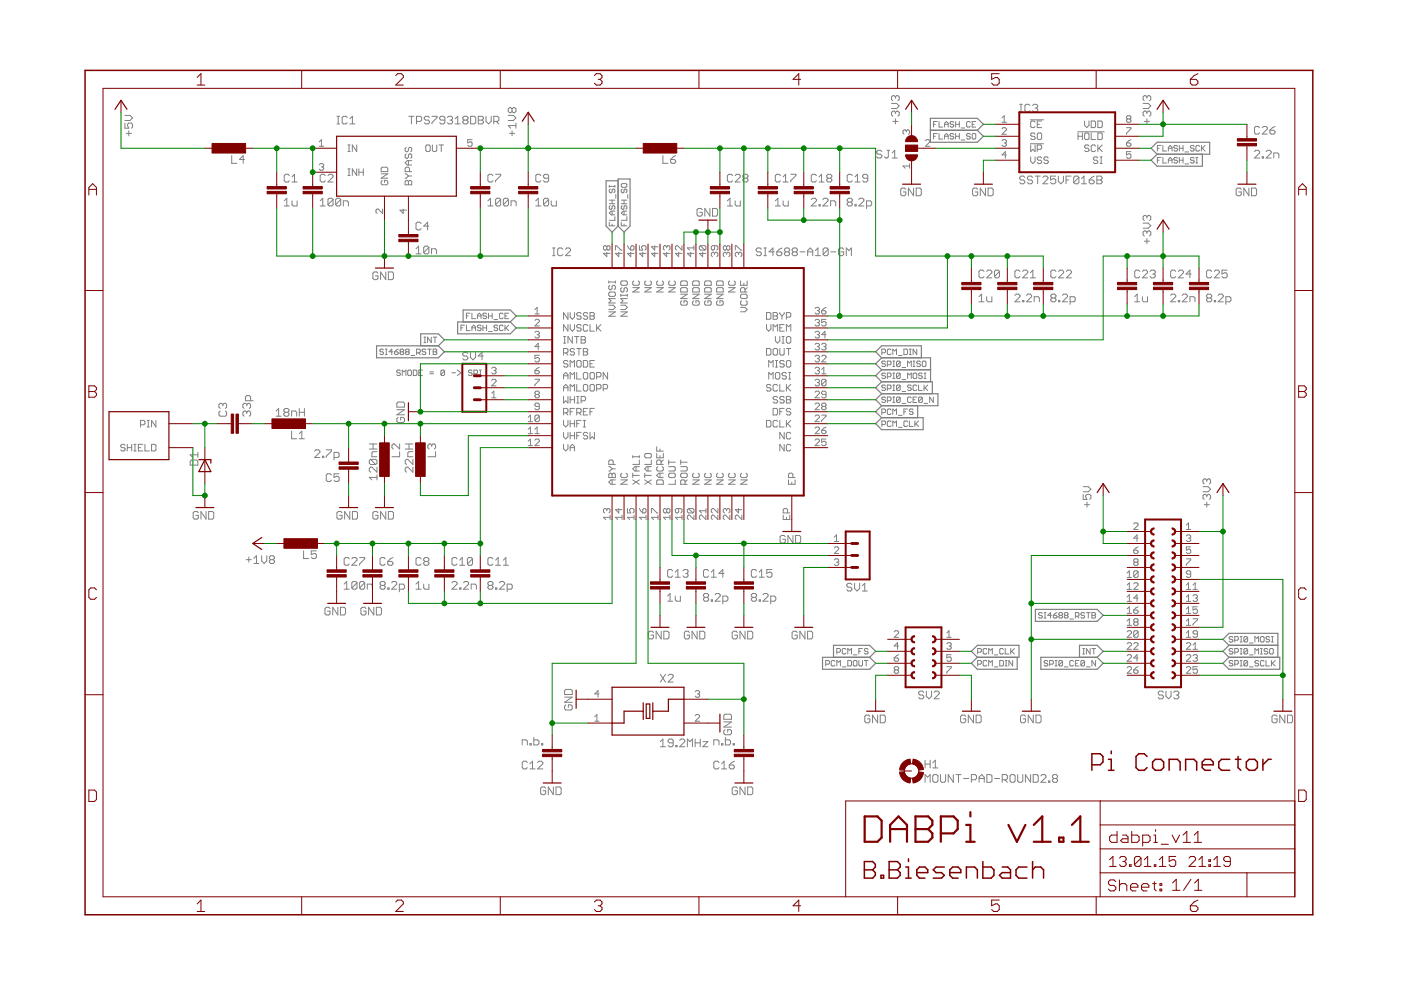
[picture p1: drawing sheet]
<svg xmlns="http://www.w3.org/2000/svg" width="297mm" height="210mm" viewBox="0 0 297 210" stroke-linecap="round" stroke-linejoin="round" font-family="sans-serif">
<g fill="none" stroke="#808080" stroke-width=".21">
<path d="M26.5 24.5h1.1l.5 .5-.5 .5h-1.1M26.5 26.1v1.1h.8l-.3-.6v-.2l.3-.3h.6l.2 .3v.5l-.2 .3M26.8 28.3h1.1M27.3 27.7v1.1M49.1 33v1.6h1.1M51.8 33.8h-1l.8-.8v1.6M61.3 37.2l-.2-.2h-.6l-.2 .2v1.1l.2 .3h.6l.2-.3M61.9 38.6h1.1M61.9 37.5l.5-.5v1.6M67.7 34.9l.2-.2h.5l.2 .2-.2 .5M67.7 30.1l.5-.5v1.4M67.7 31h.9"/>
<path d="M68.2 35.4h.2M68.4 35.4l.2 .2-.2 .5h-.5l-.2-.2M69 37.2l-.3-.2h-.5l-.3 .2v1.1l.3 .3h.5l.3-.3M69.5 37.2l.3-.2h.5l.3 .2v.3l-1.1 1.1h1.1M71.4 24.7h.6M71.4 26.3h.6M71.7 24.7v1.6M73.6 24.9l-.3-.2h-.5l-.3 .2v1.1l.3 .3h.5l.3-.3M73.8 32.1h.4M73.8 30.7h.4M73.8 37.2h.4M73.8 35.8h.4"/>
<path d="M74 30.7v1.4M74 35.8v1.4M74.2 25.2l.5-.5v1.6M74.2 26.3h1M75.6 30.7v1.4l-.9-1.4v1.4M75.6 35.8v1.4l-.9-1.4v1.4M76.1 35.8v1.4M76.1 36.5h.9M77 35.8v1.4M80.8 35.7l.2-.2h1l.2 .2v.7h-1.4zM80.8 36.9h1.4l-1.4 .9h1.4M81 38.2l-.2 .3v.4l.2 .3h1l.2-.3v-.4l-.2-.3h-.5v.5"/>
<path d="M85.9 38.5l.2-.3 .5 .3 .5-.3 .2 .3v.7h-1.4zM85.9 36.9h.2l.5 .4M86.1 31.2l-.2 .3v.4l.5 .3 .2-.3v-.4l.5-.3 .2 .3v.4l-.2 .3M86.1 32.6l-.2 .3v.4l.5 .3 .2-.3v-.4l.5-.3 .2 .3v.4l-.2 .3M86.6 37.3l-.5 .5h-.2M86.6 34.1v.9M86.6 38.5v.7M86.6 37.3h.7M86.7 24.7h1.1M86.8 36.4v-.7l-.2-.2h-.5l-.2 .2v.7h1.4M87.2 24.7v1.6M87.3 34.1h-.9l-.5 .4 .5 .5h.9"/>
<path d="M88.3 25.7h.8l.3-.2v-.6l-.3-.2h-.8v1.6M90.3 31l.2-.3h.5l.2 .3v.9l-.2 .2h-.5l-.2-.2zM91 24.9l-.2-.2h-.6l-.2 .2v.3l.2 .3h.6l.2 .2v.3l-.2 .3h-.6l-.2-.3M91.6 24.7h1.1v.2l-1.1 1.1v.3M91.7 30.7v1.2l.2 .2h.5l.2-.2v-1.2M93.1 30.7h.9M93.6 30.7v1.4M94.3 25.5h-.8l-.3-.3v-.3l.3-.2h.5l.3 .2v1.1l-.3 .3h-.5l-.3-.3M94.9 24.9l.2-.2h.6l.2 .2v.3l-.2 .3M95.4 25.5h.3M95.7 25.5l.2 .2v.3l-.2 .3h-.6l-.2-.3M96.5 26.3h1.1"/>
<path d="M96.5 25.2l.5-.5v1.6M98.4 25.5l-.3-.3v-.3l.3-.2h.6l.2 .2v.3l-.2 .3M98.4 25.5h.6M98.4 25.5l-.3 .2v.3l.3 .3h.6l.2-.3v-.3l-.2-.2M99.8 24.7h.8l.3 .2v1.1l-.3 .3h-.8zM100.1 29.6h-.9v.7l.7-.2 .2 .2v.5l-.2 .2h-.5l-.2-.2M101.4 24.7h.8l.3 .2v.3l-.3 .3 .3 .2v.3l-.3 .3h-.8zM101.4 25.5h.8M103 24.7v1l.6 .6 .5-.6v-1M104.5 37.2l-.3-.2h-.5l-.3 .2v1.1l.3 .3h.5l.3-.3M104.7 25.7h.8l.3-.2v-.6l-.3-.2h-.8v1.6M105.1 37h1.1v.2l-1.1 1.1v.3"/>
<path d="M105.2 25.7l.6 .6M107.8 24.5h1l.6 .5-.6 .5h-1M108 28.3h1.1M108.6 23.1v.5M108.6 27.7v1.1M108.6 23.1l.2-.3h.3l.3 .3v.5l-.3 .3h-.3l-.2-.3M108.6 23.1l-.3-.3h-.3l-.2 .3v.5l.2 .3h.3l.3-.3M109.4 26.6h-1.6l.5 .6M109.4 26.1v1.1M114.7 37.2l-.3-.2h-.5l-.3 .2v1.1l.3 .3h.5l.3-.3M116.3 37.8h-.8l-.3-.3v-.3l.3-.2h.6l.2 .2v1.1l-.2 .3h-.6l-.3-.3M129.2 39.3v.4"/>
<path d="M129.2 39.5h1.2M130.4 39.3v.4M131.7 39.1l.2-.2h.8l.2 .2v.4l-.2 .2h-.8l-.2-.2zM140.5 33v1.6h1.1M142.2 33.8h.8l.3 .3v.3l-.3 .2h-.5l-.3-.2zM143.3 33l-1.1 .8M155.3 37.2l-.3-.2h-.5l-.3 .2v1.1l.3 .3h.5l.3-.3M155.9 37.2l.2-.2h.6l.3 .2v.3l-1.1 1.1h1.1M157.8 37.8l-.3 .3v.2l.3 .3h.5l.3-.3v-.2l-.3-.3M157.8 37.8l-.3-.3v-.3l.3-.2h.5l.3 .2v.3l-.3 .3M157.8 37.8h.5M165.5 37.2l-.3-.2h-.5l-.3 .2v1.1l.3 .3h.5l.3-.3"/>
<path d="M166 38.6h1.1M166 37.5l.6-.5v1.6M167.7 37h1v.2l-1 1.1v.3M173.1 37.2l-.3-.2h-.5l-.3 .2v1.1l.3 .3h.5l.3-.3M173.7 38.6h1M173.7 37.5l.5-.5v1.6M175.6 37.8l-.3-.3v-.3l.3-.2h.5l.3 .2v.3l-.3 .3M175.6 37.8l-.3 .3v.2l.3 .3h.5l.3-.3v-.2l-.3-.3M175.6 37.8h.5M180.7 37.2l-.3-.2h-.5l-.3 .2v1.1l.3 .3h.5l.3-.3M181.3 38.6h1.1M181.3 37.5l.5-.5v1.6"/>
<path d="M184 37.8h-.8l-.3-.3v-.3l.3-.2h.5l.3 .2v1.1l-.3 .3h-.5l-.3-.3M187 32.2l-.3-.3h-.5l-.3 .3v.2l.3 .3h.5l.3 .3v.3l-.3 .2h-.5l-.3-.2M188.1 31.9h.5M188.3 31.9v1.4l-.2 .2h-.3l-.3-.2M189 21.9h1.1l.5 .6-.5 .5h-1.1M189.2 33.5h1M189.2 32.4l.5-.5v1.6M189.3 25.7h1.1M189.8 23.8l-.2-.2h-.3l-.3 .2v.6l.3 .2M189.8 23.8l.3-.2h.3l.2 .2v.6l-.2 .2M189.8 20.6l-.2-.3h-.3l-.3 .3v.5l.3 .3M189.8 20.6l.3-.3h.3l.2 .3v.5l-.2 .3"/>
<path d="M189.8 20.6v.2M189.8 23.8v.3M189.8 25.2v1.1M192.2 27.8l-.3-.3-.4 .3v.4l.2 .3M192.2 27.8l.2-.3 .4 .3v.4l-.2 .3M192.2 27.8v.2M192.8 34.7v1M192.8 35.2h-1.3l.4 .5M193.7 39.9v1.6l-1.1-1.6v1.6M194.2 39.9h.9l.2 .3v1l-.2 .3h-.9zM196.2 29.8l.2-.2h.5l.2 .2v.3l-.9 .9h.9M197.9 26.4h.4"/>
<path d="M197.9 28.9h.4M198.7 25.8h-.8v1.1M198.7 28.3h-.8v1.2M199.1 25.8v1.1h.8M199.1 28.3v1.2h.8M200.3 26.9v-.7l.4-.4 .3 .4v.7M200.3 29.5v-.8l.4-.4 .3 .4v.8M200.3 26.4h.7M200.3 28.9h.7M202.2 26l-.2-.2h-.4l-.2 .2 .2 .4h.4l.2 .1-.2 .4h-.4l-.2-.2M202.2 28.5l-.2-.2h-.4l-.2 .2 .2 .4h.4l.2 .2-.2 .4h-.4l-.2-.2M202.6 26.4h.8"/>
<path d="M202.6 28.9h.8M202.6 25.8v1.1M202.6 28.3v1.2M203.4 25.8v1.1M203.4 28.3v1.2M203.8 27.1h.8M203.8 29.7h.8M205.7 26l-.2-.2h-.4l-.2 .2v.7l.2 .2h.4l.2-.2M205.7 28.5l-.2-.2h-.4l-.2 .2 .2 .4h.4l.2 .2-.2 .4h-.4l-.2-.2M206.1 26.4h.4M206.3 28.3h.4l.2 .2v.8l-.2 .2h-.4l-.2-.2v-.8zM206.9 25.8h-.8v1.1h.8"/>
<path d="M208.9 39.9v1.6l-1.1-1.6v1.6M209.5 39.9h.8l.3 .3v1l-.3 .3h-.8zM212.4 29.8l.3-.2h.4l.3 .2-.3 .5M212.4 25l.5-.5v1.4M212.4 25.9h1M212.4 27.3l.3-.2h.4l.3 .2v.2l-1 1h1M212.9 30.3h.2M213.1 30.3l.3 .2-.3 .5h-.4l-.3-.2M213.4 32.9h-1l.7-.7v1.3M216.2 23.7h.5M216.2 22.1h.5M216.5 22.1v1.6"/>
<path d="M217.3 37.6l-.3-.3h-.5l-.3 .3v.3l.3 .3h.5l.3 .2v.3l-.3 .3h-.5l-.3-.3M218.4 22.4l-.3-.3h-.5l-.3 .3v1.1l.3 .2h.5l.3-.2M218.5 25.4h2.8M218.5 30.5h2.8M218.5 30.7v1.4l.5-.4 .5 .4v-1.4M218.5 33.3v.9l.5 .5 .5-.5v-.9M218.9 37.6l-.2-.3h-.6l-.3 .3v.3l.3 .3h.6l.2 .2v.3l-.2 .3h-.6l-.3-.3M218.9 22.4l.3-.3h.5l.3 .3v.2l-.3 .3M219.5 25.9l-.3-.2h-.4l-.3 .2v.9l.3 .3h.4l.3-.3M219.5 28.4l-.3-.2h-.4l-.3 .2 .3 .5h.4l.3 .2-.3 .5h-.4l-.3-.2M219.5 22.9h.2M219.5 37.3h1.1"/>
<path d="M219.7 22.9l.3 .3v.3l-.3 .2h-.5l-.3-.2M219.9 28.4l.3-.2h.4l.3 .2v1l-.3 .2h-.4l-.3-.2zM219.9 31.7h.7l.3-.3v-.4l-.3-.3h-.7v1.4M219.9 26.4h.5M220 37.3v1.7M220.9 33.5l-.3-.2h-.4l-.3 .4 .3 .3h.4l.3 .4-.3 .3h-.4l-.3-.3M220.9 25.7h-1v1.4h1M221.1 37.6l.3-.3h.5l.3 .3v.3l-1.1 1.1h1.1M222.2 33.5l-.2-.2h-.4l-.3 .4 .3 .3h.4l.2 .4-.2 .3h-.4l-.3-.3M223.8 37.3h-1.1v.9l.6-.3h.3l.2 .3v.5l-.2 .3h-.6l-.3-.3M224.4 37.3v1.1l.5 .6 .6-.6v-1.1M226 38.2h.6"/>
<path d="M227.1 37.3h-1.1v1.7M228.5 27.9h5.6M228.6 28.9h.9M228.6 28.2v1.4M228.7 37.6l-.2-.3h-.6l-.3 .3v1.1M228.7 37.6v1.1l-.2 .3h-.6l-.3-.3M228.7 37.6l-1.1 1.1M229.3 39h1.1M229.3 37.9l.5-.6v1.7M229.5 28.2v1.4M230 28.4l.2-.2h.5l.2 .2v1l-.2 .2h-.5l-.2-.2zM230 25.7v.9l.4 .5 .5-.5v-.9"/>
<path d="M230.9 31l-.2-.3h-.5l-.2 .3 .2 .4h.5l.2 .3-.2 .4h-.5l-.2-.2M230.9 38.2h.8l.3 .2v.3l-.3 .3h-.5l-.3-.3zM231.4 25.7h.7l.2 .2v.9l-.2 .3h-.7zM231.4 28.2v1.4h.9M232 37.3l-1.1 .9M232.3 31l-.2-.3h-.5l-.2 .3v.9l.2 .2h.5l.2-.2M232.6 37.3h.8l.3 .3v.3l-.3 .3 .3 .2v.3l-.3 .3h-.8zM232.6 38.2h.8M232.7 33.5l-.2-.2h-.4l-.3 .4 .3 .3h.4l.2 .4-.2 .3h-.4l-.3-.3M232.8 25.7h.7l.2 .2v.9l-.2 .3h-.7zM232.8 28.2h.7l.2 .2v1l-.2 .2h-.7zM232.8 30.7v1.4"/>
<path d="M233 31.4l.7 .7M233.2 33.3h.5M233.2 34.7h.5M233.5 33.3v1.4M233.7 30.7l-.9 1M238.8 30.3h.7l.3 .5-.3 .2h-.4l-.3-.2zM238.8 27.1h1v.2l-1 .9v.3M239.1 25.2l-.3-.2 .3-.5h.4l.3 .3-.3 .4M239.1 25.2l-.3 .3 .3 .4h.4l.3-.2-.3-.5M239.1 25.2h.4M239.8 32.2h-1v.7l.7-.3 .3 .3v.4l-.3 .2h-.4l-.3-.2M239.8 29.6l-1 .7"/>
<path d="M242.4 21.9h1l.6 .6-.6 .5h-1M242.6 25.7h1.1M243.2 20.6v.2M243.2 23.8v.3M243.2 25.2v1.1M243.2 20.6l-.3-.3h-.3l-.2 .3v.5l.2 .3M243.2 23.8l-.3-.2h-.3l-.2 .2v.6l.2 .2M243.2 20.6l.2-.3h.3l.3 .3v.5l-.3 .3M243.2 23.8l.2-.2h.3l.3 .2v.6l-.3 .2M245.4 34h.4M245.4 31.4h.4M246.1 30.8h-.7v1.2"/>
<path d="M246.1 33.4h-.7v1.2M246.5 30.8v1.2h.8M246.5 33.4v1.2h.8M247.7 34h.8M247.7 31.4h.8M247.7 32v-.8l.4-.4 .4 .4v.8M247.7 34.6v-.8l.4-.4 .4 .4v.8M249.7 33.6l-.2-.2h-.4l-.2 .2 .2 .4h.4l.2 .2-.2 .4h-.4l-.2-.2M249.7 31.1l-.2-.3h-.4l-.2 .3 .2 .3h.4l.2 .2-.2 .4h-.4l-.2-.2M250 34h.8M250 31.4h.8M250 30.8v1.2"/>
<path d="M250 33.4v1.2M250.8 30.8v1.2M250.8 33.4v1.2M251.2 32.2h.8M251.2 34.8h.8M253.2 33.6l-.2-.2h-.4l-.2 .2 .2 .4h.4l.2 .2-.2 .4h-.4l-.2-.2M253.2 31.1l-.2-.3h-.4l-.2 .3 .2 .3h.4l.2 .2-.2 .4h-.4l-.2-.2M253.6 33.4h.4M253.6 34.6h.4M253.7 33.4v1.2M254.3 31.1l-.2-.3h-.4l-.1 .3v.7l.1 .2h.4l.2-.2M254.7 30.8v1.2"/>
<path d="M254.9 31.4l.6 .6M255.5 30.8l-.8 .8M264.8 39.9v1.6l-1.1-1.6v1.6M265.3 39.9h.9l.2 .3v1l-.2 .3h-.9zM266 32.2l.2-.3h.6l.3 .3v.2l-1.1 1.1h1.1M267.1 27.1l-.3-.3h-.6l-.2 .3v1.1l.2 .2h.6l.3-.2M267.6 33.3h.3v.2h-.3zM267.6 27.1l.3-.3h.5l.3 .3v.2l-1.1 1.1h1.1M268.4 32.2l.3-.3h.5l.3 .3v.2l-1.1 1.1h1.1M269.2 27.6h.9l.2 .3v.3l-.2 .2h-.6l-.3-.2zM270.1 33.5v-1.1h.8l.2 .3v.8M270.3 26.8l-.5 .3-.6 .5"/>
<path d="M60.3 43.7h1M60.3 42.6l.5-.6v1.7M61.9 42.6v.8l.3 .3h.8v-1.1M67.9 43.7h1.1M67.9 42.6l.5-.6v1.7M70.6 42.3l-.3-.3h-.5l-.3 .3v1.1M70.6 42.3v1.1l-.3 .3h-.5l-.3-.3M70.6 42.3l-1.1 1.1M72.2 42.3l-.2-.3h-.6l-.2 .3v1.1M72.2 42.3v1.1l-.2 .3h-.6l-.2-.3M72.2 42.3l-1 1.1M72.8 43.7v-1.1h.8l.3 .3v.8"/>
<path d="M80.1 57.9l-.2-.2h-.6l-.2 .2v1.1l.2 .3h.6l.2-.3v-.5h-.5M81.1 44.3v1l-.9-1h-.3l-.2 .3v.4l.2 .3M81.8 57.7v1.6l-1.1-1.6v1.6M82.3 57.7h.8l.3 .2v1.1l-.3 .3h-.8zM85.5 44.3v1l-.7-.7h1.4M88.2 52.7l.6-.5v1.6M88.2 53.8h1.1M89.3 47.4l-.3-.3h-.5l-.3 .3v1.1l.3 .2h.5l.3-.2M90.9 52.5l-.2-.3h-.6l-.3 .3v1.1M90.9 52.5v1.1l-.2 .2h-.6l-.3-.2M90.9 52.5l-1.1 1.1M90.9 47.9h-1.1l.9-.8v1.6"/>
<path d="M91.5 53.8v-1.1h.8l.3 .3v.8M103.4 43.7h1.1M103.4 42.6l.6-.6v1.7M106.2 42.3l-.3-.3h-.6l-.2 .3v1.1M106.2 42.3v1.1l-.3 .3h-.6l-.2-.3M106.2 42.3l-1.1 1.1M107.8 42.3l-.3-.3h-.5l-.3 .3v1.1M107.8 42.3v1.1l-.3 .3h-.5l-.3-.3M107.8 42.3l-1.1 1.1M108.4 43.7v-1.1h.8l.2 .3v.8M113.6 43.7h1.1M113.6 42.6l.5-.6v1.7"/>
<path d="M116.3 42.3l-.2-.3h-.6l-.3 .3v1.1M116.3 42.3v1.1l-.2 .3h-.6l-.3-.3M116.3 42.3l-1.1 1.1M116.9 42.6v.8l.2 .3h.9v-1.1M117.2 52.6h.5M117.2 54.2h.5M117.4 52.6v1.6M119.3 52.9l-.2-.3h-.6l-.3 .3v1l.3 .3h.6l.2-.3M119.9 52.9l.2-.3h.6l.3 .3v.2l-1.1 1.1h1.1M128.7 52.3l.2-.2 .4 .2v.5l-.2 .2-.4-.2M128.7 52.3l-.3-.2-.4 .2v.5l.2 .2 .5-.2M128.7 52.3v.5"/>
<path d="M128.7 53.5v.9l-.7-.7h1.3M129.1 59.6v.4M129.1 59.8h1.4M129.2 47.1v.8h1.2M129.2 43.2h1.2M129.2 42.4h1.2M129.4 40.1l-.2 .2v.4l.4 .2 .2-.2v-.4l.4-.2 .2 .2v.4l-.2 .2M129.4 43.6l-.2 .2v.4l.2 .2 .4-.2v-.4l.2-.2 .4 .2v.4l-.2 .2M129.8 42.4v.8M129.8 44.8v.8M129.8 47.5v.4M130.4 45.9v.8h-1.2"/>
<path d="M130.4 44.8h-.8l-.4 .3 .4 .5h.8M130.5 59.6v.4M130.5 53v-.9h.2l1 .9h.2M130.6 41.3v.7M131.2 53.5v.9l-.7-.7h1.4M131.7 47.1v.8h1.2M131.7 43.2h1.2M131.7 42.4h1.2M131.8 59.6h1l.2 .2v.5l-.2 .2h-1l-.2-.2v-.5zM131.9 40.1l-.2 .2v.4l.4 .2 .2-.2v-.4l.4-.2 .2 .2v.4l-.2 .2M131.9 43.6l-.2 .2v.4l.2 .2 .4-.2v-.4l.2-.2 .4 .2v.4l-.2 .2M132.3 42.4v.8"/>
<path d="M132.3 44.8v.8M132.3 47.5v.4M132.9 45.9v.8h-1.2M132.9 44.8h-.8l-.4 .3 .4 .5h.8M133 52.1l.7 .9M133.1 41.3v.7M133.7 52.3l.5-.2 .2 .2v.5l-.2 .2h-.5zM133.7 53.5v.9l-.7-.7h1.4M134.4 59.6l-.2 .2v.5l.2 .2h.9l.3-.2v-.5l-.3-.2M135.6 52.1v.9h.7l-.3-.4 .3-.5h.4l.3 .2v.5l-.3 .2M136.3 53.5v.9l-.7-.7h1.4M136.9 59.6l-.2 .2v.5l.2 .2h1l.2-.2v-.5l-.2-.2"/>
<path d="M138.8 53.5v.9l-.7-.7h1.4M138.8 52.1v.9l-.7-.7h1.4M139.5 59.6l-.3 .2v.5l.3 .2h.9l.2-.2v-.5l-.2-.2M141.4 52.3l.2-.2 .4 .2v.5l-.2 .2M141.4 52.3l-.3-.2-.4 .2v.5l.2 .2M141.4 52.3v.3M141.4 53.5v.9l-.7-.7h1.3M142 59.6l-.2 .2v.5l.2 .2h.9l.3-.2v-.5l-.3-.2M143.9 53.5v.9l-.7-.7h1.4M144.5 59.6h1l.2 .2v.7h-1.4v-.7zM144.6 52.1v.9l-.9-.9-.5 .2v.5l.2 .2M146.4 53.5v.9l-.7-.7h1.4"/>
<path d="M147.1 59.6h.9l.3 .2v.7h-1.4v-.7zM147.1 52.6h-1.4l.5 .4M147.1 52.1v.9M148.5 52.1l-.2 .2v.5l.2 .2h.9M148.5 52.1h.9l.3 .2v.5l-.3 .2M148.5 52.1l.9 .9M148.9 44.5l-.3-.3h-.5l-.3 .3v1.1l.3 .2h.5l.3-.2v-.6h-.6M149 53.5v.9l-.7-.7h1.4M149.6 59.6h1l.2 .2v.7h-1.4v-.7zM150.5 44.2v1.6l-1.1-1.6v1.6M151.1 44.2h.8l.2 .3v1.1l-.2 .2h-.8zM151.5 52.1v.7l-.2 .2-.5-.2v-.5l.2-.2h1l.2 .2v.5l-.2 .2"/>
<path d="M151.5 53.7l-.2-.2-.5 .2v.5l.2 .2M151.5 53.7l.2-.2 .5 .2v.5l-.2 .2M151.5 53.7v.3M152.2 59.6h.9l.2 .2v.7h-1.4v-.7zM154.1 52.3l.2-.2 .4 .2v.5l-.2 .2-.4-.2M154.1 53.7l.2-.2 .4 .2v.5l-.2 .2M154.1 53.7l-.3-.2-.4 .2v.5l.2 .2M154.1 52.3l-.3-.2-.4 .2v.5l.2 .2 .5-.2M154.1 52.3v.5M154.1 53.7v.3M154.2 43.7h1.1M154.2 42.6l.6-.6v1.7"/>
<path d="M154.7 59.6l-.2 .2v.5l.2 .2h.9l.3-.2v-.5l-.3-.2M155.9 42.6v.8l.2 .3h.9v-1.1M155.9 53v-.9h.2l1 .9h.2M156.6 53.7l-.2-.2-.5 .2v.5l.2 .2M156.6 53.7l.2-.2 .5 .2v.5l-.2 .2M156.6 53.7v.3M157 59.6v.9h1.4v-.9M161.4 52.9l-.3-.3h-.5l-.3 .3v.2l.3 .3h.5l.3 .3v.2l-.3 .3h-.5l-.3-.3M162 52.6h.5M162 54.2h.5M162.2 52.6v1.6M164.1 53.4h-1.1l.9-.8v1.6"/>
<path d="M164.4 43.7h1.1M164.4 42.6l.5-.6v1.7M164.7 53.4h.8l.3 .3v.2l-.3 .3h-.5l-.3-.3zM165.8 52.6l-.6 .3-.5 .5M166 42.6v.8l.3 .3h.8v-1.1M166.6 53.4l-.3-.3v-.2l.3-.3h.5l.3 .3v.2l-.3 .3M166.6 53.4h.5M166.6 53.4l-.3 .3v.2l.3 .3h.5l.3-.3v-.2l-.3-.3M168.2 53.4l-.2-.3v-.2l.2-.3h.6l.3 .3v.2l-.3 .3M168.2 53.4h.6M168.2 53.4l-.2 .3v.2l.2 .3h.6l.3-.3v-.2l-.3-.3M169.6 53.4h1.1"/>
<path d="M171.2 53.4h1.1M171.2 54.2v-1.1l.6-.5 .5 .5v1.1M172 42.3l.3-.3h.5l.3 .3v.3l-1.1 1.1h1.1M172.9 54.2h1.1M172.9 53.1l.5-.5v1.6M173.7 43.4h.2v.3h-.2zM174.5 42.3l.2-.3h.6l.3 .3v.3l-1.1 1.1h1.1M175.6 52.9l-.3-.3h-.5l-.3 .3v1M175.6 52.9v1l-.3 .3h-.5l-.3-.3M175.6 52.9l-1.1 1M176.1 43.7v-1.1h.8l.3 .3v.8M176.1 53.4h1.1"/>
<path d="M178.9 52.9l-.3-.3h-.5l-.3 .3v1l.3 .3h.5l.3-.3v-.5h-.6M179.4 54.2v-1.6l.6 .5 .5-.5v1.6M179.9 42.9l-.3-.3v-.3l.3-.3h.5l.3 .3v.3l-.3 .3M179.9 42.9l-.3 .2v.3l.3 .3h.5l.3-.3v-.3l-.3-.2M179.9 42.9h.5M181.3 43.4h.2v.3h-.2zM182.1 42.3l.3-.3h.5l.3 .3v.3l-1.1 1.1h1.1M183.7 43.7h.8l.3-.3v-.5l-.3-.3h-.8v1.6M192 40.2l-.2-.3h-.6l-.2 .3v1l.2 .3h.6l.2-.3v-.5h-.5M207.3 40.2l-.3-.3h-.5l-.3 .3v1l.3 .3h.5l.3-.3v-.5h-.5M208.6 57.6l-.2-.3h-.6l-.2 .3v1l.2 .3h.6l.2-.3M209.2 57.6l.3-.3h.5l.3 .3v.2l-1.1 1.1h1.1"/>
<path d="M211.9 57.6l-.3-.3h-.5l-.3 .3v1M211.9 57.6v1l-.3 .3h-.5l-.3-.3M211.9 57.6l-1.1 1M216.3 57.6l-.3-.3h-.5l-.3 .3v1l.3 .3h.5l.3-.3M216.8 57.6l.3-.3h.5l.3 .3v.2l-1.1 1.1h1.1M218.5 58.9h1M218.5 57.8l.5-.5v1.6M223.9 57.6l-.3-.3h-.5l-.3 .3v1l.3 .3h.5l.3-.3M224.4 57.6l.3-.3h.6l.2 .3v.2l-1.1 1.1h1.1M226.1 57.6l.2-.3h.6l.3 .3v.2l-1.1 1.1h1.1M241.7 57.6l-.3-.3h-.5l-.3 .3v1l.3 .3h.5l.3-.3M242.2 57.6l.3-.3h.5l.3 .3v.2l-1.1 1.1h1.1"/>
<path d="M242.4 47.3h1l.6 .6-.6 .5h-1M242.6 51.1h1.1M243.2 46v.2M243.2 49.2v.3M243.2 50.6v1.1M243.2 49.2l-.3-.2h-.3l-.2 .2v.6l.2 .2M243.2 46l-.3-.3h-.3l-.2 .3v.5l.2 .3M243.2 49.2l.2-.2h.3l.3 .2v.6l-.3 .2M243.2 46l.2-.3h.3l.3 .3v.5l-.3 .3M243.8 57.6l.3-.3h.6l.2 .3v.2l-.2 .3M244.4 58.1h.3M244.7 58.1l.2 .3v.2l-.2 .3h-.6l-.3-.3"/>
<path d="M249.3 57.6l-.3-.3h-.5l-.3 .3v1l.3 .3h.5l.3-.3M249.8 57.6l.3-.3h.5l.3 .3v.2l-1.1 1.1h1.1M252.6 58.1h-1.1l.8-.8v1.6M256.9 57.6l-.3-.3h-.5l-.3 .3v1l.3 .3h.5l.3-.3M257.5 57.6l.2-.3h.6l.2 .3v.2l-1 1.1h1M260.2 57.3h-1.1v.8l.5-.3h.3l.3 .3v.5l-.3 .3h-.5l-.3-.3M263.2 40.2l-.3-.3h-.6l-.2 .3v1l.2 .3h.6l.3-.3v-.5h-.6M81.3 74.2l-.2-.2h-.4l-.2 .2 .2 .4h.4l.2 .2-.2 .4h-.4l-.2-.2M81.7 74h.4M81.7 75.2h.4M81.9 74v1.2M83.2 74.6h-.7l.6-.6v1.2"/>
<path d="M83.7 74.6h.5l.2 .4-.2 .2h-.4l-.1-.2zM84.4 74l-.7 .6M84.9 78.7l-.2-.2h-.4l-.2 .3 .2 .2h.4l.2 .4-.2 .2h-.4l-.2-.2M85 74.6h.4M85 74.6l-.2-.2 .2-.4h.4l.2 .2-.2 .4M85 74.6l-.2 .2 .2 .4h.4l.2-.2-.2-.4M85.3 79.6v-1.1l.4 .3 .4-.3v1.1M86.2 74.6h.4M86.2 74.6l-.2-.2 .2-.4h.4l.2 .2-.2 .4M86.2 74.6l-.2 .2 .2 .4h.4l.2-.2-.2-.4M86.4 78.7l.3-.2h.3l.2 .2v.7l-.2 .2h-.3l-.3-.2zM87.2 75.4h.7"/>
<path d="M87.6 78.5h.6l.2 .2v.7l-.2 .2h-.6zM88.3 74.8h.6l.2-.2v-.4l-.2-.2h-.6v1.2M88.7 74.8l.4 .4M88.8 79h.4M89.6 78.5h-.8v1.1h.8M89.9 72.6h.4M89.9 71.5h.4M90.1 71.5v1.1M90.3 74.2l-.2-.2h-.4l-.2 .4 .2 .2h.4l.2 .4-.2 .2h-.4l-.2-.2M90.7 74h.7M91.1 74v1.2M91.1 79.2h.8"/>
<path d="M91.1 78.8h.8M91.4 71.5v1.1l-.7-1.1v1.1M91.8 74.6h.6M91.8 74h.6l.2 .2-.2 .4 .2 .4-.2 .2h-.6zM91.8 71.5h.8M92.2 71.5v1.1M94.3 78.7l-.3-.2h-.3l-.2 .2v.7M94.3 78.7v.7l-.3 .2h-.3l-.2-.2M94.3 78.7l-.8 .7M95.8 79h.8M97 78.5l.7 .5-.7 .6M97.7 69.5h.4"/>
<path d="M98.5 68.9h-.8v1.2M98.9 67h.4M98.9 68.9v1.2h.8M99.2 75l-.3-.3h-.5l-.3 .3v.2l.3 .3h.5l.3 .3v.2l-.3 .3h-.5l-.3-.3M99.7 66.4h-.8v1.2M99.7 74.7v1.1l.6 .5 .5-.5v-1.1M100.1 66.4v1.2h.7M100.1 70.1v-.8l.3-.4 .4 .4v.8M100.1 69.5h.7M100.1 78.7l-.2-.2h-.4l-.2 .3 .2 .2h.4l.2 .4-.2 .2h-.4l-.2-.2M100.5 79.2h.6l.2-.2v-.3l-.2-.2h-.6v1.1M101.2 67.6v-.8l.4-.4 .4 .4v.8"/>
<path d="M101.2 67h.8M101.6 78.5h.4M101.6 79.6h.4M101.9 78.5v1.1M102 69.1l-.2-.2h-.4l-.2 .4 .2 .2h.4l.2 .4-.2 .2h-.4l-.2-.2M102.4 69.5h.8M102.4 68.9v1.2M102.5 75.5h-1.1l.8-.8v1.6M103.2 66.6l-.2-.2h-.4l-.2 .2 .2 .4h.4l.2 .2-.2 .4h-.4l-.2-.2M103.2 68.9v1.2M103.6 67h.8M103.6 70.3h.8"/>
<path d="M103.6 66.4v1.2M104.2 78.1l.3-.2h.4l.3 .2-.3 .5M104.4 66.4v1.2M104.7 78.6h.2M104.7 67.8h.8M104.9 78.6l.3 .2-.3 .5h-.4l-.3-.3M105.5 69.1l-.2-.2h-.4l-.2 .4 .2 .2h.4l.2 .4-.2 .2h-.4l-.2-.2M106.7 66.6l-.2-.2h-.4l-.2 .2v.8l.2 .2h.4l.2-.2M106.7 69.1l-.2-.2h-.4l-.2 .2v.8l.2 .2h.4l.2-.2M107.1 67h.4M107.1 68.9v1.2M107.3 69.5l.5 .6"/>
<path d="M107.8 66.4h-.7v1.2h.7M107.8 68.9l-.7 .8M113.4 78.6h.7l.2 .4-.2 .3h-.5l-.2-.3zM113.4 67.9l.2-.2h.5l.2 .2v.3l-.9 .9h.9M113.4 65.6l.5-.4v1.4M113.4 66.6h.9M113.4 70.5l.2-.2h.5l.2 .2-.2 .5M113.9 71h.2M114.1 71l.2 .2-.2 .4h-.5l-.2-.2M114.3 73.5h-.9l.7-.7v1.4M114.3 75.3h-.9v.7l.5-.2 .4 .2v.5l-.2 .2h-.5l-.2-.2M114.3 77.9l-.9 .7"/>
<path d="M119.5 74.8h.7l.2-.2v-.5l-.2-.2h-.7v1.4M119.5 72.7h.5M119.5 71.4h.5M119.5 79.7h.9M119.7 71.4v1.3M120 74.8l.4 .5M120.4 66.3v1.4l-.9-1.4v1.4M120.4 68.8v1.4l-.9-1.4v1.4M120.4 76.7l-.2-.3h-.5l-.2 .5 .2 .2h.5l.2 .5-.2 .2h-.5l-.2-.2M120.9 66.3v.9l.4 .5 .5-.5v-.9M120.9 68.8v.9l.4 .5 .5-.5v-.9M120.9 77.8v-1.4l.4 .5 .5-.5v1.4"/>
<path d="M121.3 71.4v1.3l-.9-1.3v1.3M121.8 74.1l-.2-.2h-.5l-.2 .5 .2 .2h.5l.2 .5-.2 .2h-.5l-.2-.2M121.8 71.4h.9M122.3 71.4v1.3M122.3 79v1.4h.9M122.3 73.9h.9M122.5 76.4h.5l.2 .3v.9l-.2 .2h-.5l-.2-.2v-.9zM122.7 73.9v1.4M123.2 66.5l-.2-.2h-.5l-.2 .2 .2 .5h.5l.2 .2-.2 .5h-.5l-.2-.2M123.2 69l-.2-.2h-.5l-.2 .5 .2 .2h.5l.2 .5-.2 .2h-.5l-.2-.2M123.2 71.4h.7l.2 .2-.2 .5 .2 .4-.2 .2h-.7zM123.2 72.1h.7"/>
<path d="M123.7 73.9h.7l.2 .2-.2 .5 .2 .5-.2 .2h-.7zM123.7 76.4h.7l.2 .3v.9l-.2 .2h-.7zM123.7 74.6h.7M123.9 79h.5l.2 .2v.9l-.2 .3h-.5l-.2-.3v-.9zM124.6 66.5l-.2-.2h-.5l-.2 .2 .2 .5h.5l.2 .2-.2 .5h-.5l-.2-.2M124.6 69l-.2-.2h-.5l-.2 .2v1l.2 .2h.5l.2-.2M125.1 66.3h.7l.2 .2-.2 .5 .2 .5-.2 .2h-.7zM125.1 67h.7M125.1 68.8v1.4h.9M125.1 77.1h.5M125.3 79h.5l.2 .2v.9l-.2 .3h-.5l-.2-.3v-.9zM126 76.4h-.9v1.4h.9"/>
<path d="M126.5 68.8v1.4M126.5 79.9h.7l.2-.2v-.5l-.2-.2h-.7v1.4M126.7 69.5l.7 .7M127.4 68.8l-.9 .9M128.8 79v1.4l-.9-1.4v1.4M129.1 64.7h.9l.5 .5-.5 .4h-.9M129.1 66.1h1.4l-1.4 1h1.4M129.3 60.5l-.2 .2v.5l.2 .2 .5-.2v-.5l.2-.2 .5 .2v.5l-.3 .2M129.3 61.9h.9l.3 .2v.5l-.3 .2h-.9l-.2-.2v-.5zM130.5 63.3h-1.4l.4 .5-.4 .4h1.4M131.6 62.4v.4M131.6 64.7h.9l.5 .5-.5 .4h-.9"/>
<path d="M131.6 66.1h1.4l-1.4 1h1.4M131.6 62.6h1.4M131.8 61l-.2 .2v.5l.2 .2 .5-.2v-.5l.2-.2 .5 .2v.5l-.2 .2M133 62.4v.4M133 63.3h-1.4l.5 .5-.5 .4h1.4M134.2 61h1.4l-1.4 .9h1.4M136.7 61h1.4l-1.4 .9h1.4M139.2 61h1.4l-1.4 .9h1.4M141.8 61h1.4l-1.4 .9h1.4M144.3 61.2l.2-.2h1l.2 .2v.7h-1.4zM144.3 62.4h1.4l-1.4 .9h1.4M144.5 63.8l-.2 .2v.5l.2 .2h1l.2-.2v-.5l-.2-.2h-.5v.4"/>
<path d="M146.9 62.4h1.4l-1.4 .9h1.4M147.1 61h.9l.3 .2v.7h-1.4v-.7zM147.1 63.8l-.2 .2v.5l.2 .2h.9l.3-.2v-.5l-.3-.2h-.4v.4M149.4 62.4h1.4l-1.4 .9h1.4M149.6 61h1l.2 .2v.7h-1.4v-.7zM149.6 63.8l-.2 .2v.5l.2 .2h1l.2-.2v-.5l-.2-.2h-.5v.4M151.9 61.2l.3-.2h.9l.2 .2v.7h-1.4zM151.9 62.4h1.4l-1.4 .9h1.4M152.2 63.8l-.3 .2v.5l.3 .2h.9l.2-.2v-.5l-.2-.2h-.5v.4M154.5 61h1.4l-1.4 .9h1.4M157 65.2h.9l.5 .4-.5 .5h-.9M157.2 62.4h1l.2 .2v.5l-.2 .2h-1l-.2-.2v-.5z"/>
<path d="M157.2 63.8l-.2 .2v.5l.2 .2h1l.2-.2v-.5l-.2-.2M157.7 60v.5M157.9 61.9v-.7l-.2-.2h-.5l-.2 .2v.7h1.4M158.4 61l-.5 .4M162.5 66.3h.7l.2 .2v1l-.2 .2h-.7zM162.5 73.9h.7l.2 .2v1l-.2 .2h-.7zM162.5 68.8v.9l.5 .5 .4-.5v-.9M163 77.8v-1.4l.4 .5 .5-.5v1.4M163.9 66.3h.7l.3 .2-.3 .5 .3 .5-.3 .2h-.7zM163.9 70.2v-1.4l.5 .5 .5-.5v1.4M163.9 74.1l.3-.2h.4l.3 .2v1l-.3 .2h-.4l-.3-.2zM163.9 67h.7"/>
<path d="M164.4 76.4h.5M164.4 77.8h.5M164.4 79.2l.2-.2h.5l.2 .2v.9l-.2 .3h-.5l-.2-.3zM164.4 71.4v.9l.5 .4 .4-.4v-.9M164.6 76.4v1.4M165.3 69.5h.5M165.3 73.9v1.2l.3 .2h.4l.3-.2v-1.2M165.3 66.3v.2l.5 .5M165.8 67v.7M165.8 72.7h.5M165.8 71.4h.5M166 71.4v1.3"/>
<path d="M166.3 68.8h-1v1.4h1M166.3 76.7l-.3-.3h-.4l-.3 .3 .3 .4h.4l.3 .3-.3 .4h-.4l-.3-.2M166.3 66.3v.2l-.5 .5M166.7 79.2l-.2-.2h-.5l-.2 .2 .2 .5h.5l.2 .2-.2 .5h-.5l-.2-.3M166.7 67.2h.7l.3-.2v-.5l-.3-.2h-.7v1.4M166.7 73.9h1M166.7 70.2v-1.4l.5 .5 .5-.5v1.4M167 71.4h.4l.3 .2v.9l-.3 .2h-.4l-.3-.2v-.9zM167 76.4h.4l.3 .3v.9l-.3 .2h-.4l-.3-.2v-.9zM167.2 79h.5M167.2 73.9v1.4M167.4 79v1.4"/>
<path d="M172.8 67.9l.2-.2h.5l.2 .2-.2 .5M172.8 70.5l.2-.2h.5l.2 .2-.2 .5M172.8 73l.2-.2h.5l.2 .2-.2 .5M172.8 75.6l.2-.3h.5l.2 .3-.2 .4M172.8 65.4l.2-.2h.5l.2 .2-.2 .5M172.8 78.1l.2-.2h.5l.2 .2-.2 .5M173.3 71h.2M173.3 73.5h.2M173.3 78.6h.2M173.3 76h.2M173.3 68.4h.2M173.3 65.9h.2"/>
<path d="M173.5 65.9l.2 .2-.2 .5h-.5l-.2-.3M173.5 68.4l.2 .2-.2 .5h-.5l-.2-.2M173.5 71l.2 .2-.2 .4h-.5l-.2-.2M173.5 76l.2 .3-.2 .4h-.5l-.2-.2M173.5 78.6l.2 .2-.2 .5h-.5l-.2-.3M173.5 73.5l.2 .2-.2 .5h-.5l-.2-.2M174.2 65.9h.7l.2 .4-.2 .3h-.5l-.2-.3zM174.2 73l.2-.2h.5l.2 .2-.2 .5M174.2 75.6l.2-.3h.5l.2 .3v.2l-.9 .9h.9M174.2 79.3h.9M174.2 78.3l.5-.4v1.4M174.7 73.5h.2"/>
<path d="M174.9 73.5l.2 .2-.2 .5h-.5l-.2-.2M175.1 67.7h-.9v.7l.7-.2 .2 .2v.5l-.2 .2h-.5l-.2-.2M175.1 71h-.9l.7-.7v1.3M175.1 65.2l-.9 .7M187 74.8h.6l.1-.2v-.4l-.1-.2h-.6v1.2M187.7 76.8l-.1-.2h-.4l-.2 .2 .2 .3h.4l.1 .2-.1 .4h-.4l-.2-.2M187.7 79.3l-.1-.2h-.4l-.2 .2 .2 .4h.4l.1 .2-.1 .4h-.4l-.2-.2M188.1 79.9h.6l.2-.2v-.4l-.2-.2h-.6v1.2M188.1 77.3h.6l.2-.2v-.3l-.2-.2h-.6v1.1M188.9 74.2l-.2-.2h-.4l-.2 .2v.8l.2 .2h.4l.2-.2M189.3 76.6h.4M189.3 77.7h.4"/>
<path d="M189.3 75.2v-1.2l.4 .4 .4-.4v1.2M189.3 79.1h.4M189.5 76.6v1.1M189.5 79.1v1.2M190.5 75.4h.8M190.9 76.8l-.2-.2h-.4l-.2 .2v.7M190.9 79.3l-.2-.2h-.4l-.2 .2v.8M190.9 76.8v.7l-.2 .2h-.4l-.2-.2M190.9 79.3v.8l-.2 .2h-.4l-.2-.2M190.9 76.8l-.8 .7M190.9 79.3l-.8 .8M191.3 77.9h.7"/>
<path d="M191.6 74h.6l.2 .2v.8l-.2 .2h-.6zM192.4 77.7v-1.1l.4 .3 .4-.3v1.1M192.8 74h.4M192.8 75.2h.4M193 74v1.2M193.6 76.6h.4M193.6 77.7h.4M193.6 79.3l.2-.2h.4l.2 .2v.8l-.2 .2h-.4l-.2-.2zM193.8 76.6v1.1M194.4 74v1.2l-.8-1.2v1.2M195.2 76.8l-.3-.2h-.3l-.2 .3 .2 .2h.3l.3 .4-.3 .2h-.3l-.2-.2M195.5 79.3l-.2-.2h-.4l-.1 .4 .1 .2h.4l.2 .4-.2 .2h-.4l-.1-.2"/>
<path d="M195.5 76.8l.2-.2h.4l.2 .2v.7l-.2 .2h-.4l-.2-.2zM195.9 79.1h.4M196.1 79.1v1.2M207.6 64h1M207.6 62.9l.5-.5v1.6M209.2 62.9v.8l.3 .3h.8v-1.1M215.2 62.6l.3-.2h.5l.3 .2v.3l-1.1 1.1h1.1M216.8 63.7h.3v.3h-.3zM217.6 62.6l.3-.2h.5l.3 .2v.3l-1.1 1.1h1.1M219.3 64v-1.1h.8l.3 .3v.8M223.1 63.2l-.3-.3v-.3l.3-.2h.5l.3 .2v.3l-.3 .3M223.1 63.2l-.3 .2v.3l.3 .3h.5l.3-.3v-.3l-.3-.2"/>
<path d="M223.1 63.2h.5M224.4 63.7h.3v.3h-.3zM225.3 62.6l.2-.2h.6l.2 .2v.3l-1 1.1h1M226.9 64h.8l.3-.3v-.5l-.3-.3h-.8v1.6M240.6 64h1.1M240.6 62.9l.5-.5v1.6M242.2 62.9v.8l.3 .3h.8v-1.1M248.2 62.6l.3-.2h.5l.3 .2v.3l-1.1 1.1h1.1M249.8 63.7h.3v.3h-.3zM250.7 62.6l.2-.2h.6l.2 .2v.3l-1 1.1h1M252.3 64v-1.1h.8l.3 .3v.8M256.1 63.2l-.3-.3v-.3l.3-.2h.5l.3 .2v.3l-.3 .3"/>
<path d="M256.1 63.2l-.3 .2v.3l.3 .3h.5l.3-.3v-.3l-.3-.2M256.1 63.2h.5M257.5 63.7h.2v.3h-.2zM258.3 62.6l.2-.2h.6l.3 .2v.3l-1.1 1.1h1.1M259.9 64h.8l.3-.3v-.5l-.3-.3h-.8v1.6M26.5 94.4l-.2-.2h-.5l-.2 .5 .2 .2h.5l.2 .5-.2 .2h-.5l-.2-.2M27 94.9h.9M27 94.2v1.4M27.9 94.2v1.4M28.4 94.2h.5M28.4 95.6h.5M28.6 94.2v1.4"/>
<path d="M29.3 94.9h.5M29.8 90.1h.7l.2-.3v-.4l-.2-.3h-.7v1.4M30.3 94.2h-1v1.4h1M30.7 94.2v1.4h1M31.2 89.1h.5M31.2 90.5h.5M31.4 89.1v1.4M32.1 94.2h.7l.3 .2v1l-.3 .2h-.7zM33.1 89.1v1.4l-1-1.4v1.4M40.3 97.8l.3-.3h1.1l.3 .3v.8h-1.7zM42 95.9v1.1M42 96.4h-1.7l.6 .6"/>
<path d="M46.7 87.1l-.3 .3v.6l.3 .2h1.1l.2-.2v-.6l-.2-.3M47.2 85.8l-.2-.3h-.3l-.3 .3v.5l.3 .3M47.2 85.8l.3-.3h.3l.2 .3v.5l-.2 .3M47.2 85.8v.3M52.3 87.4l-.3-.3h-.2l-.3 .3v.6l.3 .2M52.3 87.4l.3-.3h.3l.2 .3v.6l-.2 .2M52.3 85.8l-.3-.3h-.2l-.3 .3v.5l.3 .3M52.3 85.8v.3M52.3 87.4v.3M52.3 85.8l.3-.3h.3l.2 .3v.5l-.2 .3M53.1 85v-.8l-.2-.3h-.6l-.3 .3v.8h1.7M58.5 87.1l.6-.5v1.6"/>
<path d="M58.5 88.2h1.1M60.5 87.4l-.3 .3v.3l.3 .2h.5l.3-.2v-.3l-.3-.3M60.5 87.4l-.3-.3v-.2l.3-.3h.5l.3 .3v.2l-.3 .3M60.5 87.4h.5M61.8 88.2v-1.1h.8l.3 .3v.8M61.8 91.4v1.6h1.1M63.5 87.4h1M63.5 86.6v1.6M63.5 93h1M63.5 91.9l.5-.5v1.6M64.5 86.6v1.6M66.7 95.7l.3-.3h.5l.3 .3v.2l-1.1 1.1h1.1"/>
<path d="M68.4 96.7h.2v.3h-.2zM69.2 95.4h1.1v.3l-1.1 1v.3M70.8 97h.8l.3-.3v-.5l-.3-.3h-.8v1.6M78.3 95.2h1.6M78.3 94.1h1.6M78.6 97.4h1.1l.2 .3v.5l-.2 .3M78.6 97.4l-.3 .3v.5l.3 .3h1.1M78.6 97.4l1.1 1.1M79.1 94.1v1.1M79.9 99v1.1l-1.1-1.1h-.2l-.3 .3v.5l.3 .3M79.9 95.8h-.8l-.3 .2v.8h1.1M84.1 86.9h1.7l-1.7 1h1.7"/>
<path d="M84.4 85.2h1.1l.3 .3v.8h-1.7v-.8zM84.4 88.5l-.3 .3v.5l.3 .3h1.1l.3-.3v-.5l-.3-.3h-.6v.5M84.7 95.8v1h-1.6M84.7 94.1v1.1l-1.1-1.1h-.2l-.3 .3v.5l.3 .3M85.9 95.2h1.6M85.9 94.1h1.6M86.7 94.1v1.1M87.5 95.8h-.8l-.2 .2v.8h1M87.5 99v1.1l-1-1.1h-.3l-.3 .3v.5l.3 .3M87.5 97.4v1.1l-1-1.1h-.3l-.3 .3v.5l.3 .3M91.5 94.4l-.3-.3h-.2l-.3 .3v.5l.3 .3M91.5 94.4l.3-.3h.3l.3 .3v.5l-.3 .3"/>
<path d="M91.5 94.4v.3M92.4 95.8v1h-1.7M104.2 80.6l.3-.2h.4l.3 .2v.3l-1 .9h1M104.2 84.3h1M104.2 83.4l.5-.5v1.4M112 93.6l.5-.5v1.4M112 88.5l.5-.5v1.4M112 91l.5-.4v1.3M112 89.4h.9M112 91.9h.9M112 94.5h.9M113.4 93.3l.2-.2h.5l.2 .2v.3l-.9 .9h.9"/>
<path d="M113.4 91l.5-.4v1.3M113.4 80.4h.9v.2l-.9 1v.2M113.4 91.9h.9M113.6 83.7l-.2-.3 .2-.5h.5l.2 .3-.2 .5M113.6 83.7l-.2 .2 .2 .4h.5l.2-.2-.2-.4M113.6 83.7h.5M114.3 86.2h-.7l-.2-.3 .2-.4h.5l.2 .2v.9l-.2 .3h-.5l-.2-.3M114.3 88.2v1l-.2 .2h-.5l-.2-.2M114.3 88.2l-.2-.2h-.5l-.2 .2v1M114.3 88.2l-.9 1M119.5 87.5h.7l.2-.2v-.5l-.2-.2h-.7v1.4M119.5 84.1v1.3l.5-.4 .4 .4v-1.3"/>
<path d="M119.5 80.4v-1l.5-.4 .4 .4v1M119.5 82.9v-.9l.5-.5 .4 .5v.9M119.5 89.1v1l.5 .4 .4-.4v-1M119.5 91.7v.9l.5 .5 .4-.5v-.9M119.5 94.2v.9l.5 .5 .4-.5v-.9M119.5 82.2h.9M120 87.5l.4 .5M120.9 82.9v-1.4l.4 .5 .5-.5v1.4M120.9 80.4v-1.4l.4 .4 .5-.4v1.4M120.9 84.1v1.3M120.9 89.1v1.4M120.9 91.7v1.4"/>
<path d="M120.9 95.6v-.9l.4-.5 .5 .5v.9M120.9 84.8h.9M120.9 87.3h.4M120.9 89.8h.9M120.9 92.4h.9M120.9 94.9h.9M121.8 86.6h-.9v1.4M121.8 84.1v1.3M121.8 89.1v1.4M121.8 91.7v1.4M122.3 87.5h.7l.2-.2v-.5l-.2-.2h-.7v1.4M122.3 81.5v1.4h.9"/>
<path d="M122.3 85.4h.4M122.3 84.1h.4M122.3 89.8h.4M122.3 92.4h.4M122.5 84.1v1.3M122.7 87.5l.5 .5M123.2 85h.7l.2-.2v-.5l-.2-.2h-.7v1.3M123.2 89.1h-.9v1.4M123.2 91.7h-.9v1.4M123.7 87.3h.4M123.7 89.1h.4M123.7 90.5h.4"/>
<path d="M123.9 81.5h.5l.2 .2v1l-.2 .2h-.5l-.2-.2v-1zM123.9 89.1v1.4M124.6 86.6h-.9v1.4h.9M124.6 91.9l-.2-.2h-.5l-.2 .2 .2 .5h.5l.2 .2-.2 .5h-.5l-.2-.3M125.1 91.7v1.4l.5-.5 .4 .5v-1.4M125.1 87.3h.5M125.3 81.5h.5l.2 .2v1l-.2 .2h-.5l-.2-.2v-1zM126 86.6h-.9v1.4M126.5 82.4h.7l.2-.2v-.5l-.2-.2h-.7v1.4M127.9 82.4h.7l.2-.2v-.5l-.2-.2h-.7v1.4M129.1 98.9h.2l.5 .5M129.8 99.4l-.5 .5h-.2"/>
<path d="M129.8 99.4h.7M130 98.5v-.7l-.2-.3h-.5l-.2 .3v.7h1.4M134.2 96.8h1.4M134.2 96.6v.5M134.9 98.9v1M135.6 97.5v1h-1.4M135.6 98.9h-1l-.4 .5 .4 .5h1M135.6 96.6v.5M136.9 96.1h1l.2 .3v.4l-.2 .3h-1l-.2-.3v-.4zM137.4 98.9v1M138.1 97.5v1h-1.4M138.1 98.9h-.9l-.5 .5 .5 .5h.9"/>
<path d="M139.2 96.1v1h1.4v-1M139.2 94.7v1h1.4M139.5 98.9l-.3 .3v.4l.3 .3h.9l.2-.3v-.4l-.2-.3M139.9 95.2v.5M139.9 96.6v.5M140.2 98.5v-.7l-.3-.3h-.4l-.3 .3v.7h1.4M140.6 97.5l-.4 .5M141.8 98.9h1.1l.3 .3v.4l-.3 .3h-1.1M141.8 97.5v1M141.8 98h1.4M144.3 98.9h1.2l.2 .3v.4l-.2 .3h-1.2M144.3 98h1.4"/>
<path d="M144.3 97.5v1M162.5 89.1h.7l.2 .3v.9l-.2 .2h-.7zM163 80.4v-1.4l.4 .4 .5-.4v1.4M163.4 81.7l-.2-.2h-.4l-.3 .2 .3 .5h.4l.2 .2-.2 .5h-.4l-.3-.2M163.9 86.6h.7l.3 .2v1l-.3 .2h-.7zM164.9 81.7l-.3-.2h-.4l-.3 .2v1l.3 .2h.4l.3-.2M164.9 84.3l-.3-.2h-.4l-.3 .2v.2l.3 .3h.4l.3 .2-.3 .4h-.4l-.3-.2M164.9 89.4l-.3-.3h-.4l-.3 .3v.9l.3 .2h.4l.3-.2M165.3 81.5v1.4h1M165.3 87.3h.5M165.3 89.1v1.4h1M166.3 86.6h-1v1.4"/>
<path d="M166.3 84.3l-.3-.2h-.4l-.3 .2 .3 .5h.4l.3 .2-.3 .4h-.4l-.3-.2M166.3 91.7v1.4l-1-1.4v1.4M166.3 94.2v1.4l-1-1.4v1.4M166.7 84.8h.7M166.7 84.1h.7l.3 .2-.3 .5 .3 .4-.3 .2h-.7zM166.7 81.5v1.4M166.7 89.1v1.4M167 89.8l.7 .7M167 82.2l.7 .7M167.2 80.4h.5M167.7 86.8l-.3-.2h-.4l-.3 .5 .3 .2h.4l.3 .5-.3 .2h-.4l-.3-.2M167.7 91.9l-.3-.2h-.4l-.3 .2v.9l.3 .3h.4l.3-.3"/>
<path d="M167.7 94.4l-.3-.2h-.4l-.3 .2v1l.3 .2h.4l.3-.2M167.7 89.1l-1 1M167.7 81.5l-1 .9M172.8 85.7l.2-.2h.5l.2 .2v.2l-.9 1h.9M172.8 80.6l.2-.2h.5l.2 .2-.2 .5M172.8 83.2l.2-.3h.5l.2 .3v.2l-.9 .9h.9M172.8 88.2l.2-.2h.5l.2 .2v.3l-.9 .9h.9M172.8 90.8l.2-.2h.5l.2 .2v.2l-.9 .9h.9M172.8 93.3l.2-.2h.5l.2 .2v.3l-.9 .9h.9M173.3 81.1h.2M173.5 81.1l.2 .2-.2 .5h-.5l-.2-.2M174.2 88h.9v.2l-.9 1v.2"/>
<path d="M174.2 91.2h.7l.2 .5-.2 .2h-.5l-.2-.2zM174.4 86.2l-.2 .2 .2 .5h.5l.2-.3-.2-.4M174.4 86.2l-.2-.3 .2-.4h.5l.2 .2-.2 .5M174.4 86.2h.5M175.1 80.6l-.2-.2h-.5l-.2 .2v1M175.1 83.7h-.7l-.2-.3 .2-.5h.5l.2 .3v.9l-.2 .2h-.5l-.2-.2M175.1 93.1h-.9v.7l.5-.2 .4 .2v.5l-.2 .2h-.5l-.2-.2M175.1 80.6v1l-.2 .2h-.5l-.2-.2M175.1 90.6l-.9 .6M175.1 80.6l-.9 1M187 87.5h.6l.1-.2v-.4l-.1-.2h-.6v1.2M187 90h.6l.1-.2v-.3l-.1-.2h-.6v1.1"/>
<path d="M187.7 81.8l-.1-.2h-.4l-.2 .2 .2 .4h.4l.1 .2-.1 .4h-.4l-.2-.2M187.7 84.4l-.1-.2h-.4l-.2 .2 .2 .4h.4l.1 .2-.1 .3h-.4l-.2-.1M188.1 85h.6l.2-.2v-.4l-.2-.2h-.6v1.1M188.1 82.4h.6l.2-.2v-.4l-.2-.2h-.6v1.2M188.9 86.9l-.2-.2h-.4l-.2 .2v.8l.2 .2h.4l.2-.2M188.9 89.5l-.2-.2h-.4l-.2 .2v.7l.2 .2h.4l.2-.2M189.3 87.9v-1.2l.4 .4 .4-.4v1.2M189.3 90.4v-1.1l.4 .3 .4-.3v1.1M189.3 80.3h.4M189.3 81.6h.4M189.3 82.8h.4M189.3 84.2h.4"/>
<path d="M189.3 85.3h.4M189.5 81.6v1.2M189.5 84.2v1.1M190.5 88.1h.8M190.5 90.6h.8M190.9 84.4l-.2-.2h-.4l-.2 .2v.8M190.9 81.8l-.2-.2h-.4l-.2 .2v.8M190.9 81.8v.8l-.2 .2h-.4l-.2-.2M190.9 84.4v.8l-.2 .1h-.4l-.2-.1M190.9 81.8l-.8 .8M190.9 84.4l-.8 .8M191.3 80.5h.7"/>
<path d="M191.3 83h.7M191.3 85.5h.7M191.6 87.3h.4M192.4 89.5l-.2-.2h-.4l-.2 .2v.7l.2 .2h.4l.2-.2M192.4 80.3v-1.2l.4 .4 .4-.4v1.2M192.4 86.7h-.8v1.2M192.8 89.3v1.1h.8M193.2 84.4l-.2-.2h-.4l-.2 .2v.8l.2 .1h.4l.2-.1M193.2 81.8l-.2-.2h-.4l-.2 .4 .2 .2h.4l.2 .4-.2 .2h-.4l-.2-.2M193.6 84.8h.4M193.6 86.9l-.2-.2h-.4l-.2 .4 .2 .2h.4l.2 .4-.2 .2h-.4l-.2-.2M194 89.3v1.1"/>
<path d="M194.2 89.8l.6 .6M194.4 81.8l-.2-.2h-.4l-.2 .2v.8l.2 .2h.4l.2-.2M194.4 84.2h-.8v1.1h.8M194.8 81.6v1.2h.7M194.8 89.3l-.8 .7M195.5 84.4v.8l-.2 .1h-.4l-.1-.1M195.5 84.4l-.2-.2h-.4l-.1 .2v.8M195.5 84.4l-.7 .8M195.9 80.3h.4M195.9 81.6v1.2M195.9 85.5h.8M196.1 82.2l.6 .6"/>
<path d="M196.7 81.6l-.8 .8M197.9 84.2v1.1l-.8-1.1v1.1M42.1 108.7l-.3-.2h-.6l-.2 .2v1.1l.2 .3h.6l.3-.3v-.5h-.6M43.7 108.5v1.6l-1.1-1.6v1.6M44.2 108.5h.8l.3 .2v1.1l-.3 .3h-.8zM52.2 118.7h1.1M52.7 118.1v1.1M53.8 118.4l.6-.6v1.7M53.8 119.5h1.1M55.5 117.8v1.1l.5 .6 .6-.6v-1.1M57.4 118.7h.5M57.4 118.7l-.3 .2v.3l.3 .3h.5l.3-.3v-.3l-.3-.2"/>
<path d="M57.4 118.7l-.3-.3v-.3l.3-.3h.5l.3 .3v.3l-.3 .3M64.4 116.8v1.6h1M67.1 116.8h-1.1v.8l.5-.3h.3l.3 .3v.6l-.3 .2h-.5l-.3-.2M70.3 100.7l-.3-.2h-.6l-.2 .2v1.1l.2 .3h.6l.3-.3M71.9 100.5h-1.1v.8l.6-.3h.2l.3 .3v.5l-.3 .3h-.5l-.3-.3M72.5 108.7l-.2-.2h-.6l-.3 .2v1.1l.3 .3h.6l.2-.3v-.5h-.5M74 118.5l-.2-.3h-.6l-.2 .3v1.1l.2 .2h.6l.2-.2M74.2 108.5v1.6l-1.1-1.6v1.6M74.6 118.5l.3-.3h.5l.3 .3v.3l-1.1 1h1.1M74.7 108.5h.8l.3 .2v1.1l-.3 .3h-.8zM76.2 118.2h1.1v.3l-1.1 1.1v.2M79.9 101.2h-1.6l.5 .5"/>
<path d="M79.9 100.7v1M80.1 108.7l-.2-.2h-.6l-.2 .2v1.1l.2 .3h.6l.2-.3v-.5h-.5M81.7 118.5l-.3-.3h-.5l-.3 .3v1.1l.3 .2h.5l.3-.2M81.8 108.5v1.6l-1.1-1.6v1.6M82.2 119h.8l.3 .3v.3l-.3 .2h-.5l-.3-.2zM82.3 108.5h.8l.3 .2v1.1l-.3 .3h-.8zM83.3 118.2l-.5 .3-.6 .5M89.3 118.5l-.3-.3h-.5l-.3 .3v1.1l.3 .2h.5l.3-.2M90.1 119l-.3-.2v-.3l.3-.3h.6l.2 .3v.3l-.2 .2M90.1 119l-.3 .3v.3l.3 .2h.6l.2-.2v-.3l-.2-.3M90.1 119h.6M96.9 118.5l-.3-.3h-.5l-.3 .3v1.1l.3 .2h.5l.3-.2"/>
<path d="M97.5 118.8l.5-.6v1.6M97.5 119.8h1.1M100.2 118.5l-.3-.3h-.5l-.3 .3v1.1M100.2 118.5v1.1l-.3 .2h-.5l-.3-.2M100.2 118.5l-1.1 1.1M104.5 118.5l-.3-.3h-.5l-.3 .3v1.1l.3 .2h.5l.3-.2M105.1 119.8h1.1M105.1 118.8l.5-.6v1.6M106.7 119.8h1.1M106.7 118.8l.6-.6v1.6M128.7 108.1l-.3-.3-.4 .3v.4l.2 .3M128.7 108.1l.2-.3 .4 .3v.4l-.2 .3"/>
<path d="M128.7 108.1v.2M129.1 100.6l.2-.3 .5 .3 .4-.3 .3 .3v.7h-1.4zM129.3 109.7h-1.3l.4 .5M129.3 109.2v1M129.8 100.6v.7M129.8 101.7v1M130.5 101.7h-1l-.4 .5 .4 .5h1M131.2 107.8v1l-.7-.7h1.4M131.6 101.7h1.4l-1.4 1h1.4M131.8 100.3l-.2 .3v.4l.2 .3h1l.2-.3v-.4l-.2-.3M131.9 109.7h-1.4l.5 .5M131.9 109.2v1"/>
<path d="M133 107.8v1h.7l-.2-.5 .2-.5h.5l.2 .3v.4l-.2 .3M134.2 101.7l1.4 1M134.2 100.8h1.4M134.2 100.3v1M134.4 109.7h-1.4l.5 .5M134.4 109.2v1M135.6 101.7l-1.4 1M135.6 107.8l.7 1M136.3 108.1l.4-.3 .3 .3v.4l-.3 .3h-.4zM136.7 100.8h1.4M136.7 101.7l1.4 1M136.7 100.3v1"/>
<path d="M137 109.7h-1.4l.4 .5M137 109.2v1M138.1 101.7l-1.4 1M138.1 108.8v-1h.2l1 1h.2M139.2 102l.3-.3h.9l.2 .3v.7h-1.4zM139.5 109.7h-1.4l.5 .5M139.5 109.2v1M139.9 100.3v1M140.6 100.3h-.9l-.5 .5 .5 .5h.9M141.4 108.1l.2-.3 .4 .3v.4l-.2 .3-.4-.3M141.4 108.1l-.3-.3-.4 .3v.4l.2 .3 .5-.3M141.4 108.1v.4"/>
<path d="M141.8 100.6l.2-.3h.9l.3 .3v.4l-.3 .3h-.9l-.2-.3zM142 109.2v1M142 109.7h-1.3l.4 .5M143.2 101.7v1h-1.4M143.9 107.8v.7l-.2 .3-.5-.3v-.4l.2-.3h1l.2 .3v.4l-.2 .3M144.3 100.6l.2-.3h1l.2 .3v.4l-.2 .3h-1l-.2-.3zM144.6 109.7h-1.4l.5 .5M144.6 109.2v1M145.2 102.7v-.7l-.2-.3h-.5l-.2 .3v.7h1.4M145.7 101.7l-.5 .5M146 107.8l-.3 .3v.4l.3 .3h.9M146 107.8l.9 1"/>
<path d="M146 107.8h.9l.2 .3v.4l-.2 .3M146.9 101.7h1.4l-1.4 1h1.4M147.1 100.3l-.2 .3v.4l.2 .3h.9l.3-.3v-.4l-.3-.3M147.1 109.2v1l-.9-1-.5 .3v.4l.3 .3M149.4 101.7h1.4l-1.4 1h1.4M149.6 100.3l-.2 .3v.4l.2 .3h1l.2-.3v-.4l-.2-.3M149.7 109.2v1l-1-1-.4 .3v.4l.2 .3M149.7 107.8v1M149.7 108.3h-1.4l.4 .5M151.9 101.7h1.4l-1.4 1h1.4M152.2 100.3l-.3 .3v.4l.3 .3h.9l.2-.3v-.4l-.2-.3M152.2 109.2v1l-.9-1-.5 .3v.4l.2 .3"/>
<path d="M152.2 107.8v1l-.9-1-.5 .3v.4l.2 .3M154.1 108.1l.2-.3 .4 .3v.4l-.2 .3M154.1 108.1l-.3-.3-.4 .3v.4l.2 .3M154.1 108.1v.2M154.5 101.7h1.4l-1.4 1h1.4M154.7 100.3l-.2 .3v.4l.2 .3h.9l.3-.3v-.4l-.3-.3M154.7 109.2v1l-.9-1-.4 .3v.4l.2 .3M156.6 107.8v1l-.7-.7h1.4M157 101.7h1.4l-1.4 1h1.4M157.2 100.3l-.2 .3v.4l.2 .3h1l.2-.3v-.4l-.2-.3M157.3 109.2v1l-.9-1-.5 .3v.4l.2 .3M166.1 109.2v1h1.3v-1"/>
<path d="M166.5 113.8l-.3-.3h-.5l-.3 .3v1.1l.3 .2h.5l.3-.2v-.6h-.6M166.8 109.7v.5M167 108.8v-.7l-.2-.3h-.5l-.2 .3v.7h1.3M167.2 101.7v1h1.4v-1M167.9 102.2v.5M168.1 101.3v-.7l-.2-.3h-.5l-.2 .3v.7h1.4M168.1 113.5v1.6l-1.1-1.6v1.6M168.7 113.5h.8l.3 .3v1.1l-.3 .2h-.8zM176.9 114.8h.9M176.9 116.2l.2-.2h.5l.2 .2v.2l-.9 .9h.9M176.9 118.7l.2-.2h.5l.2 .2-.2 .5M176.9 113.9l.5-.5v1.4"/>
<path d="M177.4 119.2h.2M177.6 119.2l.2 .2-.2 .5h-.5l-.2-.2M229.7 104.8v1.1h.8l-.3-.5v-.3l.3-.3h.5l.3 .3v.5l-.3 .3M229.7 103.2h1l.6 .5-.6 .6h-1M229.9 107h1.1M230.5 106.4v1.1M240.4 111.1l.2-.2h.5l.2 .2v.2l-.9 1h.9M240.4 116.6h.7l.2 .5-.2 .2h-.5l-.2-.2zM240.6 119.2l-.2 .2 .2 .5h.5l.2-.2-.2-.5M240.6 119.2l-.2-.2 .2-.5h.5l.2 .2-.2 .5M240.6 119.2h.5M241.3 114.1h-.9l.7-.7v1.4"/>
<path d="M241.3 116l-.9 .6M251.5 111.3l.5-.4v1.4M251.5 112.3h1M251.5 113.6l.3-.2h.4l.3 .2-.3 .5M251.5 118.5h1v.2l-1 1v.2M252 114.1h.2M252.2 114.1l.3 .2-.3 .5h-.4l-.3-.2M252.5 116h-1v.6l.7-.2 .3 .2v.5l-.3 .2h-.4l-.3-.2M255.1 103.2h1l.6 .5-.6 .6h-1M255.3 107h1.1M255.9 101.8v.3M255.9 105.1v.3"/>
<path d="M255.9 106.4v1.1M255.9 105.1l-.3-.3h-.3l-.2 .3v.5l.2 .3M255.9 101.8l-.3-.3h-.3l-.2 .3v.6l.2 .2M255.9 105.1l.2-.3h.3l.3 .3v.5l-.3 .3M255.9 101.8l.2-.3h.3l.3 .3v.6l-.3 .2M70 129l-.3-.2h-.5l-.3 .2v1.1l.3 .3h.5l.3-.3v-.5h-.6M71.6 128.8v1.6l-1.1-1.6v1.6M72.2 128.8h.8l.3 .2v1.1l-.3 .3h-.8zM73 124.9h1M73 123.8l.5-.5v1.6M75.7 123.6l-.3-.3h-.5l-.3 .3v1.1M75.7 123.6v1.1l-.3 .2h-.5l-.3-.2"/>
<path d="M75.7 123.6l-1.1 1.1M77.3 123.6l-.3-.3h-.5l-.3 .3v1.1M77.3 123.6v1.1l-.3 .2h-.5l-.3-.2M77.3 123.6l-1.1 1.1M77.6 129l-.3-.2h-.5l-.3 .2v1.1l.3 .3h.5l.3-.3v-.5h-.5M77.9 124.9v-1.1h.8l.3 .3v.8M79.2 128.8v1.6l-1.1-1.6v1.6M79.8 128.8h.8l.3 .2v1.1l-.3 .3h-.8zM80.9 124.1l-.3-.3v-.2l.3-.3h.5l.3 .3v.2l-.3 .3M80.9 124.1l-.3 .3v.3l.3 .2h.5l.3-.2v-.3l-.3-.3M80.9 124.1h.5M82.2 124.7h.3v.2h-.3z"/>
<path d="M83 123.6l.3-.3h.6l.2 .3v.2l-1.1 1.1h1.1M84.7 124.9h.8l.3-.2v-.6l-.3-.3h-.8v1.7M88.2 124.9h1.1M88.2 123.8l.6-.5v1.6M89.8 123.8v.9l.3 .2h.8v-1.1M95.8 123.6l.3-.3h.5l.3 .3v.2l-1.1 1.1h1.1M97.5 124.7h.2v.2h-.2zM98.3 123.6l.3-.3h.5l.3 .3v.2l-1.1 1.1h1.1M99.9 124.9v-1.1h.8l.3 .3v.8M103.7 124.1l-.3 .3v.3l.3 .2h.5l.3-.2v-.3l-.3-.3M103.7 124.1l-.3-.3v-.2l.3-.3h.5l.3 .3v.2l-.3 .3M103.7 124.1h.5"/>
<path d="M105.1 124.7h.2v.2h-.2zM105.9 123.6l.3-.3h.5l.3 .3v.2l-1.1 1.1h1.1M107.5 124.9h.9l.2-.2v-.6l-.2-.3h-.9v1.7M138.6 134.1l-.3-.3h-.6l-.2 .3v1.1l.2 .3h.6l.3-.3v-.5h-.6M140.2 133.8v1.7l-1.1-1.7v1.7M140.7 133.8h.9l.2 .3v1.1l-.2 .3h-.9zM141.5 126.4l.6-.6v1.7M141.5 127.5h1.1M142.6 121l-.3-.2h-.5l-.3 .2v1.1l.3 .3h.5l.3-.3M143.2 126.4v.8l.2 .3h.9v-1.1M143.2 122.4h1.1M143.2 121.3l.5-.5v1.6"/>
<path d="M144.8 121l.3-.2h.5l.3 .2v.3l-.3 .3M145.4 121.6h.2M145.6 121.6l.3 .3v.2l-.3 .3h-.5l-.3-.3M146.2 134.1l-.3-.3h-.5l-.3 .3v1.1l.3 .3h.5l.3-.3v-.5h-.6M147.8 133.8v1.7l-1.1-1.7v1.7M148.4 133.8h.8l.2 .3v1.1l-.2 .3h-.8zM149.4 126.7l-.2 .2v.3l.2 .3h.6l.2-.3v-.3l-.2-.2M149.4 126.7l-.2-.3v-.3l.2-.3h.6l.2 .3v.3l-.2 .3M149.4 126.7h.6M150.2 121l-.2-.2h-.6l-.2 .2v1.1l.2 .3h.6l.2-.3M150.8 127.2h.3v.3h-.3zM150.8 121.3l.5-.5v1.6"/>
<path d="M150.8 122.4h1.1M151.6 126.1l.3-.3h.5l.3 .3v.3l-1.1 1.1h1.1M153.2 127.5h.9l.2-.3v-.5l-.2-.3h-.9v1.6M153.5 121.6h-1.1l.8-.8v1.6M156.3 134.1l-.2-.3h-.6l-.3 .3v1.1l.3 .3h.6l.2-.3v-.5h-.5M158 133.8v1.7l-1.1-1.7v1.7M158.5 133.8h.8l.3 .3v1.1l-.3 .3h-.8zM159.6 126.7l-.3 .2v.3l.3 .3h.5l.3-.3v-.3l-.3-.2M159.6 126.7l-.3-.3v-.3l.3-.3h.5l.3 .3v.3l-.3 .3M159.6 126.7h.5M160.4 121l-.3-.2h-.5l-.3 .2v1.1l.3 .3h.5l.3-.3M161 127.2h.2v.3h-.2z"/>
<path d="M161 122.4h1M161 121.3l.5-.5v1.6M161.8 126.1l.2-.3h.6l.3 .3v.3l-1.1 1.1h1.1M163.4 127.5h.8l.3-.3v-.5l-.3-.3h-.8v1.6M163.7 120.8h-1.1v.8l.5-.3h.3l.3 .3v.5l-.3 .3h-.5l-.3-.3M169 134.1l-.2-.3h-.6l-.3 .3v1.1l.3 .3h.6l.2-.3v-.5h-.5M170.7 133.8v1.7l-1.1-1.7v1.7M171.2 133.8h.8l.3 .3v1.1l-.3 .3h-.8zM177.4 138.3h.6l.2-.2v-.4l-.2-.2h-.6v1.2M179.4 137.7l-.2-.2h-.4l-.2 .2v.8l.2 .2h.4l.2-.2M179.7 138.7v-1.2l.4 .4 .4-.4v1.2M180.6 124l-.2-.3h-.6l-.3 .3v.2l.3 .3h.6l.2 .3v.2l-.2 .3h-.6l-.3-.3"/>
<path d="M180.9 138.9h.8M181.2 123.7v1.1l.5 .5 .6-.5v-1.1M182.1 138.1h.4M182.8 124.2l.5-.5v1.6M182.8 125.3h1.1M182.9 137.5h-.8v1.2M184 137.7l-.2-.2h-.3l-.2 .4 .2 .2h.3l.2 .4-.2 .2h-.3l-.2-.2M189.6 134l.2-.3h.5l.2 .3v.2l-.9 .9h.9M189.6 139.5h.7l.2 .5-.2 .2h-.5l-.2-.2zM190.5 137h-.9l.7-.7v1.4M190.5 138.8l-.9 .7M200.7 135.1h1"/>
<path d="M200.7 136.5l.3-.2h.4l.3 .2-.3 .5M200.7 134.2l.5-.5v1.4M201.2 137h.2M201.4 137l.3 .2-.3 .5h-.4l-.3-.3M201.7 138.8h-1v.7l.5-.2 .5 .2v.5l-.3 .2h-.4l-.3-.2M207.3 138.3h.6l.2-.2v-.4l-.2-.2h-.6v1.2M209.2 137.7l-.2-.2h-.4l-.2 .2v.8l.2 .2h.4l.2-.2M209.6 138.7v-1.2l.4 .4 .4-.4v1.2M210.8 138.9h.8M212.7 137.7l-.2-.2h-.3l-.2 .2v.8l.2 .2h.3l.2-.2M213.1 137.5v1.2h.8M214.3 137.5v1.2"/>
<path d="M214.5 138.1l.6 .6M215.1 137.5l-.8 .8M221 130.1l-.2-.2h-.4l-.2 .2 .2 .4h.4l.2 .2-.2 .3h-.4l-.2-.1M221.4 129.9h.4M221.4 131h.4M221.6 129.9v1.1M222.9 130.5h-.8l.6-.6v1.1M223.3 130.5h.6l.2 .4-.2 .1h-.4l-.2-.1zM224.1 129.9l-.8 .6M224.7 130.5l-.2 .2 .2 .3h.4l.2-.1-.2-.4M224.7 130.5l-.2-.2 .2-.4h.4l.2 .2-.2 .4M224.7 130.5h.4"/>
<path d="M225.8 130.5l-.1 .2 .1 .3h.5l.1-.1-.1-.4M225.8 130.5l-.1-.2 .1-.4h.5l.1 .2-.1 .4M225.8 130.5h.5M226.8 131.3h.8M228 130.7h.6l.2-.2v-.4l-.2-.2h-.6v1.1M228.4 130.7l.4 .3M229.6 137.5h.4M229.6 138.7h.4M229.8 137.5v1.2M230 130.1l-.2-.2h-.4l-.2 .4 .2 .2h.4l.2 .4-.2 .1h-.4l-.2-.1M230.3 129.9h.8M230.7 129.9v1.1"/>
<path d="M231.1 137.5v1.2l-.8-1.2v1.2M231.5 129.9h.6l.2 .2-.2 .4 .2 .4-.2 .1h-.6zM231.5 137.5h.8M231.5 130.5h.6M231.9 137.5v1.2M239 139l.2-.2h.5l.2 .2v.3l-.9 .9h.9M239 122.4h.9M239 121.5l.4-.5v1.4M239 124l.4-.4v1.4M239 126.6l.4-.5v1.4M239 129.1l.4-.4v1.3M239 131.7l.4-.5v1.4"/>
<path d="M239 125h.9M239 127.5h.9M239 130h.9M239 132.6h.9M239 134l.2-.3h.5l.2 .3v.2l-.9 .9h.9M239 136.5l.2-.2h.5l.2 .2v.2l-.9 1h.9M240.4 123.8l.2-.2h.5l.2 .2v.2l-.9 1h.9M240.4 129.3h.7l.2 .5-.2 .2h-.5l-.2-.2zM240.4 136.5l.2-.2h.5l.2 .2v.2l-.9 1h.9M240.6 131.9l-.2 .2 .2 .5h.5l.2-.2-.2-.5M240.6 131.9l-.2-.2 .2-.5h.5l.2 .2-.2 .5M240.6 131.9h.5"/>
<path d="M241.3 121.3v.9l-.2 .2h-.5l-.2-.2M241.3 134v.9l-.2 .2h-.5l-.2-.2M241.3 126.8h-.9l.7-.7v1.4M241.3 139.5h-.9l.7-.7v1.4M241.3 121.3l-.2-.3h-.5l-.2 .3v.9M241.3 134l-.2-.3h-.5l-.2 .3v.9M241.3 121.3l-.9 .9M241.3 128.7l-.9 .6M241.3 134l-.9 .9M251.5 139l.3-.2h.4l.3 .2v.3l-1 .9h1M251.5 134.2l.5-.5v1.4M251.5 124l.5-.4v1.4"/>
<path d="M251.5 126.6l.5-.5v1.4M251.5 129.1l.5-.4v1.3M251.5 131.7l.5-.5v1.4M251.5 136.5l.3-.2h.4l.3 .2v.2l-1 1h1M251.5 125h1M251.5 127.5h1M251.5 130h1M251.5 132.6h1M251.5 135.1h1M252.5 121.7h-.7l-.3-.2 .3-.5h.4l.3 .3v.9l-.3 .2h-.4l-.3-.2M252.9 125h1M252.9 124l.5-.4v1.4"/>
<path d="M252.9 136.7l.5-.4v1.4M252.9 126.3l.3-.2h.4l.3 .2-.3 .5M252.9 131.2h1v.2l-1 1v.2M252.9 139l.3-.2h.4l.3 .2-.3 .5M252.9 137.7h1M253.4 126.8h.2M253.4 139.5h.2M253.6 126.8l.3 .2-.3 .5h-.4l-.3-.2M253.6 139.5l.3 .2-.3 .5h-.4l-.3-.2M253.9 128.7h-1v.6l.5-.2 .5 .2v.5l-.3 .2h-.4l-.3-.2M253.9 134.4h-.7l-.3-.2 .3-.5h.4l.3 .3v.9l-.3 .2h-.4l-.3-.2M261.4 135.1l-.2-.1h-.4l-.2 .1 .2 .5h.4l.2 .3-.2 .2h-.4l-.2-.2"/>
<path d="M261.4 137.7l-.2-.2h-.4l-.2 .2 .2 .4h.4l.2 .4-.2 .2h-.4l-.2-.2M261.8 138.3h.6l.2-.2v-.4l-.2-.2h-.6v1.2M261.8 135.7h.6l.2-.1v-.5l-.2-.1h-.6v1.1M263 137.5h.3M263 138.7h.3M263 135h.3M263 136.1h.3M263.1 135v1.1M263.1 137.5v1.2M264.5 137.7l-.2-.2h-.4l-.2 .2v.8M264.5 137.7v.8l-.2 .2h-.4l-.2-.2M264.5 135.1l-.2-.1h-.4l-.2 .1v.8"/>
<path d="M264.5 135.1v.8l-.2 .2h-.4l-.2-.2M264.5 137.7l-.8 .8M264.5 135.1l-.8 .8M264.9 138.9h.8M264.9 136.3h.8M266.1 136.1v-1.1l.4 .3 .3-.3v1.1M266.1 138.7v-1.2l.4 .4 .3-.4v1.2M267.2 137.5h.4M267.2 138.7h.4M267.2 135.1l.2-.1h.4l.2 .1v.8l-.2 .2h-.4l-.2-.2zM267.4 137.5v1.2M268.8 137.7l-.2-.2h-.4l-.2 .2 .2 .4h.4l.2 .2-.2 .4h-.4l-.2-.2"/>
<path d="M269.2 135.1l-.2-.1h-.4l-.2 .1 .2 .5h.4l.2 .1-.2 .4h-.4l-.2-.2M269.2 137.7l.2-.2h.4l.2 .2v.8l-.2 .2h-.4l-.2-.2zM269.6 135h.4M269.6 136.1h.4M269.8 135v1.1M110.7 157.9v-1h.8l.3 .2v.8M112.4 157.7h.2v.2h-.2zM113.2 156.3v1.6h.8l.3-.2v-.6l-.3-.2h-.8M114.8 157.7h.3v.2h-.3zM119.7 147.8h1.6l-1.6 1.1h1.6M120 149.5l-.3 .2v.6l.3 .2h1.1l.2-.2v-.6l-.2-.2h-.6v.5M120 146.2h1.1l.2 .3v.8h-1.6v-.8z"/>
<path d="M126.1 152l.5-.5v1.4M126.1 152.9h.9M127 147.1h-.9l.7-.7v1.4M140 157.2l.5-.5v1.6M140 158.3h1.1M140 143l1.1 1.6M141.1 143l-1.1 1.6M141.6 143.3l.3-.3h.6l.2 .3v.2l-1.1 1.1h1.1M142.7 157.5h-.8l-.3-.3v-.2l.3-.3h.6l.2 .3v1.1l-.2 .2h-.6l-.3-.2M143.3 158.1h.3v.2h-.3zM144.1 157l.3-.3h.5l.3 .3v.2l-1.1 1.1h1.1M145.7 158.3v-1.6l.6 .5 .5-.5v1.6"/>
<path d="M147.4 157.5h1.1M147.4 156.7v1.6M147.4 146.7l.2-.3h.5l.2 .3-.2 .4M147.4 151.7l.2-.2h.5l.2 .2v.3l-.9 .9h.9M147.9 147.1h.2M148.1 147.1l.2 .3-.2 .4h-.5l-.2-.2M148.5 156.7v1.6M149 157.2h1.1l-1.1 1.1h1.1M151.3 157.9v-1h.9l.2 .2v.8M153 157.7h.3v.2h-.3zM153.5 153.1h1.6l-1.6 1.1h1.6M153.7 154.7l-.2 .3v.5l.2 .3h1.1l.3-.3v-.5l-.3-.3h-.5v.5"/>
<path d="M153.7 151.4h1.1l.3 .3v.8h-1.6v-.8zM153.8 156.3v1.6h.8l.3-.2v-.6l-.3-.2h-.8M155.4 157.7h.3v.2h-.3zM175.1 140.8h.6l.2-.2v-.4l-.2-.2h-.6v1.2M177 140.2l-.2-.2h-.4l-.2 .2v.8l.2 .2h.4l.2-.2M177.4 141.2v-1.2l.4 .4 .4-.4v1.2M178.6 141.4h.8M179.7 140h.6l.2 .2v.8l-.2 .2h-.6zM180.9 140.2l.2-.2h.4l.2 .2v.8l-.2 .2h-.4l-.2-.2zM182.1 140v1l.2 .2h.4l.2-.2v-1M183.3 140h.7M183.6 140v1.2"/>
<path d="M184.4 151.9l-.2-.3h-.6l-.3 .3v1.1l.3 .2h.6l.2-.2v-.6h-.5M186.1 151.6v1.6l-1.1-1.6v1.6M186.6 151.6h.8l.3 .3v1.1l-.3 .2h-.8zM189.8 142l-.2 .3 .2 .4h.5l.2-.2-.2-.5M189.8 142l-.2-.2 .2-.4h.5l.2 .2-.2 .4M189.8 142h.5M195.9 146.8l-.3-.3h-.5l-.3 .3v.3l.3 .3h.5l.3 .2v.3l-.3 .3h-.5l-.3-.3M196.4 146.5v1.1l.6 .6 .5-.6v-1.1M198.1 146.8l.2-.3h.6l.2 .3v.3l-1 1.1h1M200.7 141.4h1v.2l-1 .9v.2M204.7 151.9l-.2-.3h-.6l-.2 .3v1.1l.2 .2h.6l.2-.2v-.6h-.5M206.4 151.6v1.6l-1.1-1.6v1.6"/>
<path d="M206.9 151.6h.9l.2 .3v1.1l-.2 .2h-.9zM207.3 140.8h.6l.2-.2v-.4l-.2-.2h-.6v1.2M209.2 140.2l-.2-.2h-.4l-.2 .2v.8l.2 .2h.4l.2-.2M209.6 141.2v-1.2l.4 .4 .4-.4v1.2M210.8 141.4h.8M212 140h.5l.2 .2v.8l-.2 .2h-.5zM213.1 140h.4M213.1 141.2h.4M213.3 140v1.2M214.7 140v1.2l-.8-1.2v1.2M217.4 151.9l-.2-.3h-.6l-.2 .3v1.1l.2 .2h.6l.2-.2v-.6h-.5M219.1 151.6v1.6l-1.1-1.6v1.6"/>
<path d="M219.6 151.6h.9l.2 .3v1.1l-.2 .2h-.9zM222.1 140.2l-.1-.2h-.4l-.2 .2 .2 .4h.4l.1 .2-.1 .4h-.4l-.2-.2M222.5 140.8h.6l.2-.2v-.4l-.2-.2h-.6v1.2M223.7 140h.4M223.7 141.2h.4M223.9 140v1.2M225.3 140.2v.8l-.2 .2h-.4l-.2-.2M225.3 140.2l-.2-.2h-.4l-.2 .2v.8M225.3 140.2l-.8 .8M225.7 141.4h.7M227.6 140.2l-.2-.2h-.4l-.2 .2v.8l.2 .2h.4l.2-.2M228 140.6h.4"/>
<path d="M228.8 140h-.8v1.2h.8M230 140.2l-.2-.2h-.4l-.2 .2v.8M230 140.2v.8l-.2 .2h-.4l-.2-.2M230 140.2l-.8 .8M230.3 141.4h.8M232.3 140v1.2l-.8-1.2v1.2M239 141.6l.2-.2h.5l.2 .2v.2l-.9 .9h.9M240.4 142h.7l.2 .5-.2 .2h-.5l-.2-.2zM241.3 141.4l-.9 .6M246.7 146.8l-.3-.3h-.6l-.2 .3v.3l.2 .3h.6l.3 .2v.3l-.3 .3h-.6l-.2-.3M247.2 146.5v1.1l.6 .6 .5-.6v-1.1M248.8 146.8l.3-.3h.6l.2 .3v.3l-.2 .3"/>
<path d="M249.4 147.4h.3M249.7 147.4l.2 .2v.3l-.2 .3h-.6l-.3-.3M251.5 141.6l.3-.2h.4l.3 .2v.2l-1 .9h1M253.9 141.4h-1v.6l.5-.2 .5 .2v.5l-.3 .2h-.4l-.3-.2M261.4 140.2l-.2-.2h-.4l-.2 .2 .2 .4h.4l.2 .4-.2 .2h-.4l-.2-.2M261.8 140.8h.6l.2-.2v-.4l-.2-.2h-.6v1.2M263 140h.3M263 141.2h.3M263.1 140v1.2M264.5 140.2v.8l-.2 .2h-.4l-.2-.2M264.5 140.2l-.2-.2h-.4l-.2 .2v.8M264.5 140.2l-.8 .8"/>
<path d="M264.9 141.4h.8M266.8 140.2l-.1-.2h-.4l-.2 .4 .2 .2h.4l.1 .4-.1 .2h-.4l-.2-.2M268 140.2l-.2-.2h-.4l-.2 .2v.8l.2 .2h.4l.2-.2M268.4 140v1.2h.8M269.6 140v1.2M269.8 140.6l.6 .6M270.4 140l-.8 .8M270.8 151.9l-.3-.3h-.5l-.3 .3v1.1l.3 .2h.5l.3-.2v-.6h-.6M272.4 151.6v1.6l-1.1-1.6v1.6M273 151.6h.8l.2 .3v1.1l-.2 .2h-.8zM111.8 161.7l-.3-.3h-.5l-.3 .3v1.1l.3 .2h.5l.3-.2M112.4 163h1"/>
<path d="M112.4 161.9l.5-.5v1.6M114 161.7l.3-.3h.5l.3 .3v.2l-1.1 1.1h1.1M115.7 167.1l-.3-.2h-.5l-.3 .2v1.1l.3 .3h.5l.3-.3v-.5h-.6M117.3 166.9v1.6l-1.1-1.6v1.6M117.9 166.9h.8l.3 .2v1.1l-.3 .3h-.8zM152.4 161.7l-.2-.3h-.6l-.3 .3v1.1l.3 .2h.6l.2-.2M153 163h1.1M153 161.9l.5-.5v1.6M154.6 162.2h.8l.3 .3v.3l-.3 .2h-.5l-.3-.2zM155.7 161.4l-1.1 .8M156.3 167.1l-.2-.2h-.6l-.3 .2v1.1l.3 .3h.6l.2-.3v-.5h-.5M158 166.9v1.6l-1.1-1.6v1.6"/>
<path d="M158.5 166.9h.8l.3 .2v1.1l-.3 .3h-.8zM196.1 161.2v1.6M196.1 165.9v-1.7l.6 .6 .5-.6v1.7M196.1 162h1.1M197.2 161.2v1.6M197.8 164.5l.2-.3h.6l.3 .3v1.1l-.3 .3h-.6l-.2-.3zM197.8 161.7l.5-.5v1.6M197.8 162.8h1.1M199.4 164.2v1.4l.3 .3h.5l.3-.3v-1.4M202.1 164.2v1.7l-1.1-1.7v1.7M202.7 164.2h1.1M203.2 164.2v1.7"/>
<path d="M204.3 165.1h1.1M206 165.3h.8l.2-.2v-.6l-.2-.3h-.8v1.7M207.6 165.1h1.1M207.6 165.9v-1.1l.5-.6 .6 .6v1.1M209.2 164.2h.8l.3 .3v1.1l-.3 .3h-.8zM210.9 165.1h1M212.5 165.3h.8l.3-.2v-.6l-.3-.3h-.8v1.7M213 165.3l.6 .6M214.4 164.2h.5l.3 .3v1.1l-.3 .3h-.5l-.3-.3v-1.1zM215.8 164.2v1.4l.2 .3h.6l.3-.3v-1.4M218.5 164.2v1.7l-1.1-1.7v1.7M219.1 164.2h.8l.2 .3v1.1l-.2 .3h-.8z"/>
<path d="M220.7 164.5l.3-.3h.5l.3 .3v.3l-1.1 1.1h1.1M222.3 165.6h.3v.3h-.3zM223.4 165.1l-.3-.3v-.3l.3-.3h.6l.2 .3v.3l-.2 .3M223.4 165.1l-.3 .2v.3l.3 .3h.6l.2-.3v-.3l-.2-.2M223.4 165.1h.6"/>
</g>
<g fill="none" stroke="#808080" stroke-width=".25">
<path d="M131 38.3h-2.5v9.6l1.3 1.3 1.2-1.3M131 38h2.6v9.9l-1.3 1.3-1.3-1.3zM197.3 25.1h9.9l1.3 1.3-1.3 1.2 1.3 1.3-1.3 1.3h-9.9zM197.3 27.6h9.9M244.1 31.4l1.2-1.2h11.2v2.5h-11.2zM245.3 32.7l-1.2 1.3 1.2 1.2h9.6v-2.5M79.8 73.3h13.1l1.3 1.3-1.3 1.3h-13.1zM89.2 73.3v-2.5h3.7l1.3 1.3-1.3 1.2M97 68.3h11.2l1.3 1.2-1.3 1.3h-11.2zM98.2 68.3v-2.6h10l1.3 1.3-1.3 1.3M186.9 75.9l-1.2 1.2 1.2 1.3M186.9 75.9h10.4v5"/>
<path d="M186.9 78.4h10.4M186.9 78.4l-1.2 1.3 1.2 1.2M186.9 75.9l-1.2-1.3 1.2-1.3h8.4v2.6M186.9 80.9h10.8v2.6M186.9 80.9l-1.2 1.3 1.2 1.3M186.9 83.5h12v2.5h-12M186.9 83.5l-1.2 1.3 1.2 1.2M186.9 86l-1.2 1.3 1.2 1.3M186.9 88.6h8.8v2.5h-8.8l-1.2-1.3zM194.6 86v2.6M174.4 139.4h10l1.3 1.2-1.3 1.3h-10zM176.7 139.4v-2.6h7.7l1.3 1.3-1.3 1.3"/>
<path d="M206 138.1l1.2-1.3h8.8v2.6h-8.8zM207.2 139.4l-1.2 1.2 1.2 1.3h8.5v-2.5M219.5 129.2h13.1l1.3 1.3-1.3 1.2h-13.1zM220.7 139.4h11.9l1.3 1.2-1.3 1.3h-11.9zM228.9 139.4v-2.6h3.7l1.3 1.3-1.3 1.3M260.6 136.8l-1.3 1.3 1.3 1.3M260.6 136.8h10.3M260.6 139.4h10.7v2.5h-10.7l-1.3-1.3zM260.6 136.8l-1.3-1.2 1.3-1.3h10.3v5.1"/>
</g>
<g fill="none" stroke="#800000" stroke-width=".47">
<path d="M183.3 173.1h2.7l.9 .9v3.6l-.9 .9h-2.7zM188.7 178.5v-3.6l1.8-1.8 1.8 1.8v3.6M188.7 175.8h3.6M194.1 173.1h2.7l.9 .9v.9l-.9 .9 .9 .9v.9l-.9 .9h-2.7zM194.1 175.8h2.7M199.5 176.7h2.7l.9-.9v-1.8l-.9-.9h-2.7v5.4M204.9 178.5h1.8M204.9 174.9h.8v3.6M205.7 172.2v.9M213.8 174.9l1.8 3.6 1.8-3.6M219.2 178.5h3.6M219.2 174.9l1.8-1.8v5.4"/>
<path d="M224.6 177.6h.9v.9h-.9zM227.3 178.5h3.5M227.3 174.9l1.7-1.8v5.4"/>
</g>
<g fill="none" stroke="#800000" stroke-width=".32">
<path d="M18 14.9h260.3v179.1h-260.3zM235.6 159.2v.6M231.5 162.2h1.8l.5-.6v-1.2l-.5-.6h-1.8v3.5M235 161h.6v2.3M235 163.3h1.2M243.2 160.4l-.6-.6h-1.2l-.5 .6v2.4l.5 .5h1.2l.6-.5M244.4 161.6l.6-.6h1.1l.6 .6v1.2l-.6 .5h-1.1l-.6-.5zM247.9 163.3v-2.3h1.7l.6 .6v1.7M251.4 163.3v-2.3h1.7l.6 .6v1.7M254.9 162.2h2.3v-.6l-.6-.6h-1.1l-.6 .6v1.2l.6 .5h1.1M260.7 161h-1.7l-.6 .6v1.2l.6 .5h1.7M261.9 161h1.2"/>
<path d="M262.5 160.4v2.4l.6 .5M264.2 161.6l.6-.6h1.2l.6 .6v1.2l-.6 .5h-1.2l-.6-.5zM267.8 161v2.3M269.5 161h-.6l-1.1 1.2M183.3 182.7h1.7l.6 .6v.5l-.6 .6 .6 .6v.6l-.6 .6h-1.7zM183.3 184.4h1.7M186.8 185.6h.5v.6h-.5zM188.5 182.7h1.8l.6 .6v.5l-.6 .6 .6 .6v.6l-.6 .6h-1.8zM188.5 184.4h1.8M192 186.2h1.2M192 183.8h.6v2.4M192.6 182.1v.6"/>
<path d="M194.4 185h2.3v-.6l-.6-.6h-1.2l-.5 .6v1.2l.5 .6h1.2M200.2 183.8h-1.7l-.6 .6 .6 .6h1.1l.6 .6-.6 .6h-1.7M201.4 185h2.3v-.6l-.6-.6h-1.1l-.6 .6v1.2l.6 .6h1.1M204.9 186.2v-2.4h1.8l.5 .6v1.8M208.4 182.7v3.5h1.7l.6-.6v-1.2l-.6-.6h-1.7M212.5 183.8h1.2l.5 .6v1.8h-1.7l-.6-.6 .6-.6h1.7M217.7 183.8h-1.7l-.6 .6v1.2l.6 .6h1.7M218.9 184.4l.6-.6h1.2l.6 .6v1.8M218.9 182.7v3.5"/>
</g>
<g fill="none" stroke="#800000" stroke-width=".21">
<path d="M21.8 18.7h252.7v171.4h-252.7zM41.8 16.4l.8-.8v2.4M41.8 18h1.6M64 14.9v3.8M83.9 16l.4-.4h.8l.4 .4v.4l-1.6 1.6h1.6M106.1 14.9v3.8M126 16l.4-.4h.8l.4 .4v.4l-.4 .4M126.8 16.8h.4M127.2 16.8l.4 .4v.4l-.4 .4h-.8l-.4-.4M148.2 14.9v3.8M169.8 16.8h-1.7l1.3-1.2v2.4M190.3 14.9v3.8"/>
<path d="M211.9 15.6h-1.7v1.2l.9-.4h.4l.4 .4v.8l-.4 .4h-.8l-.5-.4M232.4 14.9v3.8M252.4 16.8h1.2l.4 .4v.4l-.4 .4h-.8l-.4-.4zM254 15.6l-.8 .4-.8 .8M25.7 21.3v2.5M43.4 31.4h2.6M51.1 31.4h2.5M58.7 36.5v3.1M66.3 31.4h5.1M71.4 36.5h-5.1v3.1M96.8 31.4h5M101.8 36.5v3.1"/>
<path d="M112 23.8v2.6M112 36.5v3.1M134.9 31.4h2.5M142.5 31.4h2.5M152.6 36.5v3.1M162.8 36.5v3.1M170.4 36.5v3.1M178 36.5v3.1M192 30.8h2.5v1.3h-2.5zM193.3 21.3v2.5M193.3 26.4v2.5M193.3 34v5.1"/>
<path d="M194.5 31.4h3.8M208.5 36.5v2.6M211 31.4h5.1M211 26.4h5.1M211 28.9h5.1M211 34h5.1M236.4 31.4h5.1M236.4 26.4h5.1M236.4 28.9h5.1M236.4 34h5.1M246.6 21.3v2.5M264.4 26.4v3"/>
<path d="M264.4 30.9v3.1M264.4 36.5v2.6M18.8 41.4v-1.6l.8-.9 .8 .9v1.6M18.8 40.2h1.6M58.7 41.1v3M66.3 41.1v3M81.5 41.6v5.1M81.5 54.3v2.5M86.6 41.6v8.1M86.6 51.2v3.1M101.8 41.1v3M112 41.1v3"/>
<path d="M129.8 51.8v5M132.3 51.8v5M134.9 51.8v5M137.4 51.8v5M139.9 51.8v5M142.5 51.8v5M145 51.8v5M147.6 51.8v5M150.1 46.7v2.5M150.1 51.8v5M152.6 41.1v3M152.6 51.8v5"/>
<path d="M155.2 51.8v5M157.7 51.8v5M162.8 41.1v3M170.4 41.1v3M178 41.1v3M206 56.8v3.1M213.6 56.8v3.1M221.2 56.8v3.1M239 56.8v3.1M246.6 46.7v2.5M246.6 56.8v3.1M254.2 56.8v3.1"/>
<path d="M275.3 40.2h1.6M275.3 41.4v-1.6l.8-.9 .8 .9v1.6M18 61.6h3.8M101.8 79.7h5.1M112 67h5.1M112 69.5h5.1M112 72.1h5.1M112 74.6h5.1M112 77.1h5.1M112 79.7h5.1M170.4 67h5.1M170.4 69.5h5.1"/>
<path d="M170.4 72.1h5.1M170.4 74.6h5.1M170.4 77.1h5.1M170.4 79.7h5.1M206 61.4v3.1M213.6 61.4v3.1M221.2 61.4v3.1M239 61.4v3.1M246.6 61.4v3.1M254.2 61.4v3.1M274.5 61.6h3.8M18.8 81.8h1.2l.4 .4v.4l-.4 .4 .4 .4v.4l-.4 .4h-1.2z"/>
<path d="M18.8 83h1.2M35.8 89.8h5.1M35.8 94.9h5.1M43.4 94.9v7.6M46 89.8h3M50.5 89.8h3.1M56.1 89.8h2.6M63.8 89.8h2.5M73.9 94.9v3.1M73.9 99.5v3M81.5 92.4v2.5M81.5 100v2.5"/>
<path d="M86.6 87.3h2.5M89.1 92.4v2.5M89.1 100v2.5M101.8 82.2h5.1M101.8 84.8h5.1M112 82.2h5.1M112 84.8h5.1M112 87.3h5.1M112 89.8h5.1M112 92.4h5.1M112 94.9h5.1M170.4 82.2h5.1"/>
<path d="M170.4 84.8h5.1M170.4 87.3h5.1M170.4 89.8h5.1M170.4 92.4h5.1M170.4 94.9h5.1M275.3 81.8h1.2l.4 .4v.4l-.4 .4 .4 .4v.4l-.4 .4h-1.2zM275.3 83h1.2M18 104.4h3.8M43.4 105.1v2.5M53.6 115.2h2.5M58.7 115.2h2.5M66.3 115.2h2.5"/>
<path d="M71.4 117.8v3M73.9 105.1v2.5M79 117.8v3M81.5 105.1v2.5M86.6 117.8v3M94.2 117.8v3M101.8 117.8v3M129.8 105.1v5.1M132.3 105.1v5.1M134.9 105.1v5.1M137.4 105.1v5.1M139.9 105.1v5.1"/>
<path d="M142.5 105.1v5.1M145 105.1v5.1M147.6 105.1v5.1M150.1 105.1v5.1M152.6 105.1v5.1M155.2 105.1v5.1M157.7 105.1v5.1M167.9 105.1v7.6M175.5 115.2h5.1M175.5 117.8h5.1M233.9 102.5v2.6M239 115.2h5.1"/>
<path d="M239 112.7h5.1M239 117.8h5.1M249.1 115.2h5.1M249.1 112.7h5.1M249.1 117.8h5.1M259.3 102.5v2.6M274.5 104.4h3.8M20.4 125.1l-.4-.4h-.8l-.4 .4v1.6l.4 .4h.8l.4-.4M71.4 122.3v5.6M79 122.3v5.6M86.6 122.3v3.1M94.2 122.3v3.1"/>
<path d="M101.8 122.3v3.1M139.9 120.3v3.1M139.9 124.9v3M139.9 130.5v2.5M147.6 120.3v3.1M147.6 124.9v3M147.6 130.5v2.5M157.7 120.3v3.1M157.7 124.9v3M157.7 130.5v2.5M170.4 130.5v2.5M175.5 120.3h5.1"/>
<path d="M188.2 135.6h5.1M188.2 138.1h5.1M198.3 135.6h5.1M198.3 138.1h5.1M239 120.3h5.1M239 122.9h5.1M239 125.4h5.1M239 127.9h5.1M239 130.5h5.1M239 133h5.1M239 135.6h5.1M239 138.1h5.1"/>
<path d="M249.1 120.3h5.1M249.1 122.9h5.1M249.1 125.4h5.1M249.1 127.9h5.1M249.1 130.5h5.1M249.1 133h5.1M249.1 135.6h5.1M249.1 138.1h5.1M276.9 125.1l-.4-.4h-.8l-.4 .4v1.6l.4 .4h.8l.4-.4M18 147.3h3.8M117.1 155.9v3M122.2 148.3h7.6"/>
<path d="M124.7 153.3h5.1M145 153.3h7.6M145 148.3h5.1M157.7 155.9v3M185.7 148.3v2.5M188.2 140.6h5.1M188.2 143.2h5.1M198.3 140.6h5.1M198.3 143.2h5.1M206 148.3v2.5M218.7 148.3v2.5M239 140.6h5.1"/>
<path d="M239 143.2h5.1M249.1 140.6h5.1M249.1 143.2h5.1M272 148.3v2.5M274.5 147.3h3.8M18.8 167.5h1.2l.4 .4v1.6l-.4 .4h-1.2zM117.1 160.4v5.6M157.7 160.4v5.6M190.7 163.5h2.6M233.3 169.8v20.3M233.3 180h41.2M233.3 174.9h41.2"/>
<path d="M236.8 176.3v2.3h-1.2l-.3-.4v-.8l.3-.3h1.2M238 177.1h.8l.4 .3v1.2h-1.2l-.4-.4 .4-.4h1.2M239.9 176.3v2.3h1.2l.4-.4v-.8l-.4-.3h-1.2M242.3 178.6h1.2l.3-.4v-.8l-.3-.3h-1.2v2.3M244.6 178.6h.8M244.6 177.1h.4v1.5M245 175.9v.4M246.2 179h1.5M248.5 177.1l.8 1.5 .8-1.5M250.8 178.6h1.6M250.8 177.1l.8-.8v2.3M253.2 178.6h1.6"/>
<path d="M253.2 177.1l.8-.8v2.3M274.5 169.8h-95.2v20.3M275.3 167.5h1.2l.4 .4v1.6l-.4 .4h-1.2zM41.8 191.6l.8-.8v2.5M41.8 193.3h1.6M64 190.1v3.9M83.9 191.2l.4-.4h.8l.4 .4v.4l-1.6 1.7h1.6M106.1 190.1v3.9M126 191.2l.4-.4h.8l.4 .4v.4l-.4 .4M126.8 192h.4M127.2 192l.4 .4v.4l-.4 .5h-.8l-.4-.5M148.2 190.1v3.9"/>
<path d="M169.8 192h-1.7l1.3-1.2v2.5M190.3 190.1v3.9M211.9 190.8h-1.7v1.2l.9-.4h.4l.4 .4v.8l-.4 .5h-.8l-.5-.5M232.4 190.1v3.9M233.3 185.1h41.2M235.2 182.3l.8-.7v2.1M235.2 183.7h1.5M236.6 186.9l-.4-.3h-.8l-.4 .3v.4l.4 .4h.8l.4 .4v.4l-.4 .4h-.8l-.4-.4M237.3 186.6v2.3M237.3 187.7l.4-.4h.8l.4 .4v1.2M237.4 181.9l.3-.3h.7l.4 .3v.4l-.4 .3M238.1 182.6h.3"/>
<path d="M238.4 182.6l.4 .4v.3l-.4 .4h-.7l-.3-.4M239.5 183.3h.3v.4h-.3zM239.7 188.1h1.6v-.4l-.4-.4h-.8l-.4 .4v.8l.4 .4h.8M241.9 181.9v1.4l-.3 .4h-.7l-.4-.4M241.9 181.9l-.3-.3h-.7l-.4 .3v1.4M241.9 181.9l-1.4 1.4M242 188.1h1.6v-.4l-.4-.4h-.8l-.4 .4v.8l.4 .4h.8M242.6 183.7h1.4M242.6 182.3l.7-.7v2.1M244.4 187.3h.8M244.7 183.3h.4v.4h-.4zM244.8 186.9v1.6l.4 .4"/>
<path d="M245.8 183.7h1.4M245.8 182.3l.7-.7v2.1M245.9 187.3h.4v.4h-.4zM245.9 188.5h.4v.4h-.4zM248.6 187.2l.8-.8v2.4M248.6 188.8h1.6M249.3 181.6h-1.4v1l.7-.3h.3l.4 .3v.7l-.4 .4h-.7l-.3-.4M252.1 181.9l.3-.3h.8l.3 .3v.4l-1.4 1.4h1.4M252.4 192h1.2l.4 .4v.4l-.4 .5h-.8l-.4-.5zM252.5 186.4l-1.6 2.4M253.3 188.8h1.5M253.3 187.2l.8-.8v2.4"/>
<path d="M254 190.8l-.8 .4-.8 .8M254.2 183.7h1.4M254.2 182.3l.7-.7v2.1M256.3 183.3h.3v.4h-.3zM256.3 182.3h.3v.3h-.3zM257.3 183.7h1.5M257.3 182.3l.8-.7v2.1M260.9 182.6h-1.1l-.3-.3v-.4l.3-.3h.7l.4 .3v1.4l-.4 .4h-.7l-.3-.4M264.4 185.1v5"/>
<circle cx="193.3" cy="163.5" r="1.52"/>
</g>
<path d="M216.1 23.8h20.3v12.7h-20.3zM117.1 56.8h53.3v48.3h-53.3zM98 77.1h5.1v10.2h-5.1zM179.3 112.7h5.1v10.2h-5.1zM242.8 110.2h7.6v35.5h-7.6zM192 133h7.6v12.7h-7.6z" fill="none" stroke="#800000" stroke-width=".42"/>
<g fill="none" stroke="#800000" stroke-width=".25">
<path d="M24.4 23.2l1.3-1.9 1.2 1.9M71.4 28.9h25.4v12.7h-25.4zM110.7 25.7l1.3-1.9 1.3 1.9M191.4 39.1h3.8M192 23.2l1.3-1.9 1.2 1.9M206.6 39.1h3.8M245.3 23.2l1.3-1.9 1.3 1.9M262.5 39.1h3.8M79.6 56.8h3.8M148.2 46.7h3.8M245.3 48.6l1.3-1.9 1.3 1.9M23.1 87.3h12.7v10.2h-12.7z"/>
<path d="M42.2 97.5h2.5v.7M43.4 97.5l1.3 2.5h-2.5zM86.6 85.4v3.8M41.5 107.6h3.8M55.5 114l-1.9 1.2 1.9 1.3M72 107.6h3.8M79.6 107.6h3.8M166 112.7h3.8M232.6 104.4l1.3-1.9 1.3 1.9M258 104.4l1.3-1.9 1.3 1.9M69.5 127.9h3.8M77.1 127.9h3.8"/>
<path d="M138 133h3.8M145.6 133h3.9M155.8 133h3.8M168.5 133h3.8M122.2 146.3v3.9M129.8 145.7h15.2v10.2h-15.2zM136.4 149v3.6M136.4 150.8h-4.1v2.5h-2.5M137 149.3h.8v3h-.8zM138.4 149v3.6M145 148.3h-3.3v2.5h-3.3M152.6 151.4v3.8"/>
<path d="M183.7 150.8h3.9M204 150.8h3.9M216.7 150.8h3.9M270.1 150.8h3.8M115.2 166h3.8M155.8 166h3.8"/>
</g>
<g fill="#800000" stroke="#800000" stroke-width=".21">
<path d="M57.7 88.8h7.1v2h-7.1z"/>
<path d="M50 87.8h.5v4.1h-.5z"/>
<path d="M49 87.8h.5v4.1h-.5z"/>
<path d="M71.9 98h4v.5h-4z"/>
<path d="M71.9 99h4v.5h-4z"/>
<path d="M80.5 93.9h2v7.1h-2z"/>
<path d="M88.1 93.9h2v7.1h-2z"/>
<path d="M99.8 121.8h4.1v.5h-4.1z"/>
<path d="M99.8 120.8h4.1v.5h-4.1z"/>
<path d="M92.2 121.8h4v.5h-4z"/>
<path d="M92.2 120.8h4v.5h-4z"/>
<path d="M84.6 121.8h4v.5h-4z"/>
<path d="M84.6 120.8h4v.5h-4z"/>
<path d="M76.9 121.8h4.1v.5h-4.1z"/>
<path d="M76.9 120.8h4.1v.5h-4.1z"/>
<path d="M115 158.9h4.1v.5h-4.1z"/>
<path d="M115 159.9h4.1v.5h-4.1z"/>
<path d="M155.7 158.9h4v.5h-4z"/>
<path d="M155.7 159.9h4v.5h-4z"/>
<path d="M137.9 124.4h4.1v.5h-4.1z"/>
<path d="M137.9 123.4h4.1v.5h-4.1z"/>
<path d="M219.2 60.9h4v.5h-4z"/>
<path d="M219.2 59.9h4v.5h-4z"/>
<path d="M211.5 60.9h4.1v.5h-4.1z"/>
<path d="M211.5 59.9h4.1v.5h-4.1z"/>
<path d="M203.9 60.9h4.1v.5h-4.1z"/>
<path d="M203.9 59.9h4.1v.5h-4.1z"/>
<path d="M252.2 60.9h4v.5h-4z"/>
<path d="M252.2 59.9h4v.5h-4z"/>
<path d="M244.6 60.9h4v.5h-4z"/>
<path d="M244.6 59.9h4v.5h-4z"/>
<path d="M236.9 60.9h4.1v.5h-4.1z"/>
<path d="M236.9 59.9h4.1v.5h-4.1z"/>
<path d="M176 40.6h4.1v.5h-4.1z"/>
<path d="M176 39.6h4.1v.5h-4.1z"/>
<path d="M168.4 40.6h4v.5h-4z"/>
<path d="M168.4 39.6h4v.5h-4z"/>
<path d="M160.8 40.6h4v.5h-4z"/>
<path d="M160.8 39.6h4v.5h-4z"/>
<path d="M145.5 124.4h4.1v.5h-4.1z"/>
<path d="M145.5 123.4h4.1v.5h-4.1z"/>
<path d="M155.7 124.4h4v.5h-4z"/>
<path d="M155.7 123.4h4v.5h-4z"/>
<path d="M84.6 50.7h4v.5h-4z"/>
<path d="M84.6 49.7h4v.5h-4z"/>
<path d="M56.6 40.6h4.1v.5h-4.1z"/>
<path d="M56.6 39.6h4.1v.5h-4.1z"/>
<path d="M64.3 40.6h4v.5h-4z"/>
<path d="M64.3 39.6h4v.5h-4z"/>
<path d="M110 40.6h4v.5h-4z"/>
<path d="M110 39.6h4v.5h-4z"/>
<path d="M99.8 40.6h4.1v.5h-4.1z"/>
<path d="M99.8 39.6h4.1v.5h-4.1z"/>
<path d="M262.3 30.4h4.1v.5h-4.1z"/>
<path d="M262.3 29.4h4.1v.5h-4.1z"/>
<path d="M192 30.8h2.5v1.3h-2.5z"/>
<path d="M45 30.4h7.1v2h-7.1z"/>
<path d="M60.2 114.2h7.1v2h-7.1z"/>
<path d="M136.4 30.4h7.1v2h-7.1z"/>
<path d="M69.3 121.8h4.1v.5h-4.1z"/>
<path d="M69.3 120.8h4.1v.5h-4.1z"/>
<path d="M150.6 40.6h4.1v.5h-4.1z"/>
<path d="M150.6 39.6h4.1v.5h-4.1z"/>
</g>
<g fill="#800000" stroke="#800000" stroke-width=".21">
<path d="M248.5 117a.76 .76 0 0 1 .8 .8 .76 .76 0 0 1-.8 .7v-.2a.51 .51 0 0 0 .5-.5 .51 .51 0 0 0-.5-.5z" fill-rule="evenodd"/>
<path d="M248.5 114.5a.76 .76 0 0 1 .8 .7 .76 .76 0 0 1-.8 .8v-.3a.51 .51 0 0 0 .5-.5 .51 .51 0 0 0-.5-.5z" fill-rule="evenodd"/>
<path d="M248.5 111.9a.76 .76 0 0 1 .8 .8 .76 .76 0 0 1-.8 .8v-.3a.51 .51 0 0 0 .5-.5 .51 .51 0 0 0-.5-.5z" fill-rule="evenodd"/>
<path d="M244.1 117.2l.6-.2v.3a.51 .51 0 0 0-.5 .5 .51 .51 0 0 0 .5 .5v.2a.78 .78 0 0 1-.7-.4 .78 .78 0 0 1 .1-.9z" fill-rule="evenodd"/>
<path d="M244.1 114.7l.6-.2v.2a.51 .51 0 0 0-.5 .5 .51 .51 0 0 0 .5 .5v.3a.78 .78 0 0 1-.7-.5 .78 .78 0 0 1 .1-.8z" fill-rule="evenodd"/>
<path d="M244.1 112.1l.6-.2v.3a.51 .51 0 0 0-.5 .5 .51 .51 0 0 0 .5 .5v.3a.77 .77 0 0 1-.7-.5 .77 .77 0 0 1 .1-.9z" fill-rule="evenodd"/>
<path d="M248.5 122.1a.76 .76 0 0 1 .8 .8 .76 .76 0 0 1-.8 .7v-.2a.51 .51 0 0 0 .5-.5 .51 .51 0 0 0-.5-.6z" fill-rule="evenodd"/>
<path d="M248.5 119.5a.76 .76 0 0 1 .8 .8 .76 .76 0 0 1-.8 .8v-.3a.51 .51 0 0 0 .5-.5 .51 .51 0 0 0-.5-.5z" fill-rule="evenodd"/>
<path d="M244.1 122.3l.6-.2v.2a.51 .51 0 0 0-.5 .6 .51 .51 0 0 0 .5 .5v.2a.78 .78 0 0 1-.7-.5 .78 .78 0 0 1 .1-.8z" fill-rule="evenodd"/>
<path d="M244.1 119.8l.6-.3v.3a.51 .51 0 0 0-.5 .5 .51 .51 0 0 0 .5 .5v.3a.78 .78 0 0 1-.7-.5 .78 .78 0 0 1 .1-.8z" fill-rule="evenodd"/>
<path d="M248.5 129.7a.76 .76 0 0 1 .8 .8 .76 .76 0 0 1-.8 .7v-.2a.51 .51 0 0 0 .5-.5 .51 .51 0 0 0-.5-.5z" fill-rule="evenodd"/>
<path d="M248.5 127.2a.76 .76 0 0 1 .8 .7 .76 .76 0 0 1-.8 .8v-.3a.51 .51 0 0 0 .5-.5 .51 .51 0 0 0-.5-.5z" fill-rule="evenodd"/>
<path d="M248.5 124.6a.76 .76 0 0 1 .8 .8 .76 .76 0 0 1-.8 .8v-.3a.51 .51 0 0 0 .5-.5 .51 .51 0 0 0-.5-.5z" fill-rule="evenodd"/>
<path d="M244.1 129.9l.6-.2v.3a.51 .51 0 0 0-.5 .5 .51 .51 0 0 0 .5 .5v.2a.78 .78 0 0 1-.7-.4 .78 .78 0 0 1 .1-.9z" fill-rule="evenodd"/>
<path d="M244.1 127.4l.6-.2v.2a.51 .51 0 0 0-.5 .5 .51 .51 0 0 0 .5 .5v.3a.78 .78 0 0 1-.7-.5 .78 .78 0 0 1 .1-.8z" fill-rule="evenodd"/>
<path d="M244.1 124.8l.6-.2v.3a.51 .51 0 0 0-.5 .5 .51 .51 0 0 0 .5 .5v.3a.78 .78 0 0 1-.7-.5 .78 .78 0 0 1 .1-.9z" fill-rule="evenodd"/>
<path d="M248.5 134.8a.76 .76 0 0 1 .8 .8 .76 .76 0 0 1-.8 .7v-.2a.51 .51 0 0 0 .5-.5 .51 .51 0 0 0-.5-.6z" fill-rule="evenodd"/>
<path d="M248.5 132.2a.76 .76 0 0 1 .8 .8 .76 .76 0 0 1-.8 .8v-.3a.51 .51 0 0 0 .5-.5 .51 .51 0 0 0-.5-.5z" fill-rule="evenodd"/>
<path d="M244.1 135l.6-.2v.2a.51 .51 0 0 0-.5 .6 .51 .51 0 0 0 .5 .5v.2a.78 .78 0 0 1-.7-.5 .78 .78 0 0 1 .1-.8z" fill-rule="evenodd"/>
<path d="M244.1 132.5l.6-.3v.3a.51 .51 0 0 0-.5 .5 .51 .51 0 0 0 .5 .5v.3a.78 .78 0 0 1-.7-.5 .78 .78 0 0 1 .1-.8z" fill-rule="evenodd"/>
<path d="M248.5 142.4a.76 .76 0 0 1 .8 .8 .76 .76 0 0 1-.8 .7v-.2a.51 .51 0 0 0 .5-.5 .51 .51 0 0 0-.5-.5z" fill-rule="evenodd"/>
<path d="M248.5 139.9a.76 .76 0 0 1 .8 .7 .76 .76 0 0 1-.8 .8v-.3a.51 .51 0 0 0 .5-.5 .51 .51 0 0 0-.5-.5z" fill-rule="evenodd"/>
<path d="M248.5 137.3a.76 .76 0 0 1 .8 .8 .76 .76 0 0 1-.8 .8v-.3a.51 .51 0 0 0 .5-.5 .51 .51 0 0 0-.5-.5z" fill-rule="evenodd"/>
<path d="M244.1 142.6l.6-.2v.3a.51 .51 0 0 0-.5 .5 .51 .51 0 0 0 .5 .5v.2a.78 .78 0 0 1-.7-.4 .78 .78 0 0 1 .1-.9z" fill-rule="evenodd"/>
<path d="M244.1 140.1l.6-.2v.2a.51 .51 0 0 0-.5 .5 .51 .51 0 0 0 .5 .5v.3a.78 .78 0 0 1-.7-.5 .78 .78 0 0 1 .1-.8z" fill-rule="evenodd"/>
<path d="M244.1 137.5l.6-.2v.3a.51 .51 0 0 0-.5 .5 .51 .51 0 0 0 .5 .5v.3a.78 .78 0 0 1-.7-.5 .78 .78 0 0 1 .1-.9z" fill-rule="evenodd"/>
<path d="M193.6 161a2.49 2.49 0 0 1 2.2 2.2l-1 .1-.4-.9-.9-.5z" fill-rule="evenodd"/>
<path d="M191.3 161.8l.7-.5 1-.3 .1 .9-.9 .5-.5 .9-1-.1z" fill-rule="evenodd"/>
<path d="M190.7 163.8l1-.1 .5 .9 .9 .4-.1 1a2.48 2.48 0 0 1-2.3-2.2z" fill-rule="evenodd"/>
<path d="M194.8 163.7l1 .1a2.48 2.48 0 0 1-2.2 2.2l-.1-1 .9-.4z" fill-rule="evenodd"/>
<path d="M197.7 139.9a.76 .76 0 0 1 .8 .7 .76 .76 0 0 1-.8 .8v-.3a.51 .51 0 0 0 .5-.5 .51 .51 0 0 0-.5-.5z" fill-rule="evenodd"/>
<path d="M197.7 137.3a.76 .76 0 0 1 .8 .8 .76 .76 0 0 1-.8 .8v-.3a.51 .51 0 0 0 .5-.5 .51 .51 0 0 0-.5-.5z" fill-rule="evenodd"/>
<path d="M197.7 134.8a.76 .76 0 0 1 .8 .8 .76 .76 0 0 1-.8 .7v-.2a.51 .51 0 0 0 .5-.5 .51 .51 0 0 0-.5-.6z" fill-rule="evenodd"/>
<path d="M193.4 140.1l.5-.2v.2a.51 .51 0 0 0-.5 .5 .51 .51 0 0 0 .5 .5v.3a.77 .77 0 0 1-.7-.5 .77 .77 0 0 1 .2-.8z" fill-rule="evenodd"/>
<path d="M193.4 137.5l.5-.2v.3a.51 .51 0 0 0-.5 .5 .51 .51 0 0 0 .5 .5v.3a.77 .77 0 0 1-.7-.5 .77 .77 0 0 1 .2-.9z" fill-rule="evenodd"/>
<path d="M193.4 135l.5-.2v.2a.51 .51 0 0 0-.5 .6 .51 .51 0 0 0 .5 .5v.2a.77 .77 0 0 1-.7-.5 .77 .77 0 0 1 .2-.8z" fill-rule="evenodd"/>
<path d="M197.7 142.4a.76 .76 0 0 1 .8 .8 .76 .76 0 0 1-.8 .7v-.2a.51 .51 0 0 0 .5-.5 .51 .51 0 0 0-.5-.5z" fill-rule="evenodd"/>
<path d="M193.4 142.6l.5-.2v.3a.51 .51 0 0 0-.5 .5 .51 .51 0 0 0 .5 .5v.2a.77 .77 0 0 1-.7-.4 .77 .77 0 0 1 .2-.9z" fill-rule="evenodd"/>
<path d="M192.4 29.1a1.27 1.27 0 0 1 1.4-.2 1.27 1.27 0 0 1 .7 1.1h-2.5l.1-.4z" fill-rule="evenodd"/>
<path d="M192 32.8h2.5a1.27 1.27 0 0 1-1.2 1.3 1.27 1.27 0 0 1-1.3-1.3z" fill-rule="evenodd"/>
</g>
<path d="M100.6 79.7h1.2M100.6 82.2h1.2M100.6 84.8h1.2M180.6 117.8h1.2M180.6 115.2h1.2M180.6 120.3h1.2" fill="none" stroke="#800000" stroke-width=".61"/>
<g fill="none" stroke="#008000" stroke-width=".21">
<path d="M25.7 23.8v7.6h17.7M53.6 31.4h12.7v5.1M58.7 31.4v5.1M112 26.4v10.1M134.9 31.4h-33.1v5.1M145 31.4h40.7v22.9h35.5v2.5M152.6 31.4v5.1M157.7 31.4v20.4M162.8 31.4v5.1M170.4 31.4v5.1M178 31.4v5.1M193.3 23.8v2.6"/>
<path d="M198.3 31.4h12.7M208.5 26.4h2.5M208.5 28.9h2.5M211 34h-2.5v2.5M241.5 34h2.6M241.5 31.4h2.6M241.5 26.4h22.9M246.6 23.8v5.1h-5.1M264.4 34v2.5M58.7 44.1v10.2h53.3v-10.2M66.3 44.1v10.2M81.5 46.7v7.6"/>
<path d="M101.8 44.1v10.2M129.8 49.2v2.6M132.3 49.2v2.6M147.6 49.2v2.6M150.1 49.2v2.6M152.6 49.2h-7.6v2.6M152.6 44.1v7.7M162.8 44.1v2.6h15.2M170.4 44.1v2.6M178 44.1v22.9M200.9 54.3v15.2h-25.4M206 54.3v2.5"/>
<path d="M213.6 54.3v2.5M239 54.3v2.5M246.6 49.2v7.6M254.2 56.8v-2.5h-20.3v17.8h-58.4M94.2 74.6h17.8M94.2 72.1h17.8M106.9 79.7h5.1M109.5 67h2.5M109.5 69.5h2.5M112 77.1h-22.9v10.2h22.9M175.5 77.1h10.2M175.5 79.7h10.2"/>
<path d="M175.5 74.6h10.2M206 64.5v2.5M213.6 64.5v2.5M221.2 64.5v2.5M239 64.5v2.5M246.6 64.5v2.5M254.2 64.5v2.5h-78.7M40.9 89.8h5.1M40.9 94.9v10.2h2.5v-2.6M43.4 89.8v5.1M53.6 89.8h2.5M66.3 89.8h45.7"/>
<path d="M73.9 89.8v5.1M81.5 89.8v2.6M89.1 89.8v2.6M106.9 82.2h5.1M106.9 84.8h5.1M112 92.4h-12.7v12.7h-10.2v-2.6M112 94.9h-10.2v22.9M175.5 82.2h10.2M175.5 84.8h10.2M175.5 87.3h10.2M175.5 89.8h10.2M56.1 115.2h2.6"/>
<path d="M68.8 115.2h33M71.4 115.2v2.6M73.9 102.5v2.6M79 115.2v2.6M81.5 102.5v2.6M86.6 115.2v2.6M94.2 115.2v2.6M129.8 110.2v17.7h-43.2v-2.5M134.9 110.2v30.4h-17.8v15.3M137.4 110.2v30.4h20.3v15.3M139.9 110.2v10.1M142.5 110.2v7.6h33"/>
<path d="M145 110.2v5h30.5M147.6 117.8v2.5M157.7 115.2v5.1M233.9 105.1v10.1h5.1M233.9 112.7h5.1M239 117.8h-20.3v30.5M254.2 112.7h5.1M259.3 105.1v27.9h-5.1M94.2 125.4v2.5M101.8 125.4v2.5M139.9 127.9v2.6M147.6 127.9v2.6"/>
<path d="M157.7 127.9v2.6M175.5 120.3h-5.1v10.2M185.7 138.1h2.5M203.4 138.1h2.6M218.7 135.6h20.3M218.7 127.9h20.3M233.9 138.1h5.1M233.9 130.5h5.1M254.2 138.1h5.1M254.2 135.6h5.1M254.2 122.9h17.8v25.4M117.1 153.3h7.6"/>
<path d="M150.1 148.3h7.6M185.7 140.6h2.5M188.2 143.2h-2.5v5.1M203.4 140.6h2.6M203.4 143.2h2.6v5.1M233.9 140.6h5.1M254.2 140.6h5.1M254.2 143.2h17.8"/>
</g>
<g fill="#008000" stroke="#008000" stroke-width=".21">
<circle cx="89.1" cy="87.3" r=".51"/>
<circle cx="150.1" cy="49.2" r=".51"/>
<circle cx="147.6" cy="49.2" r=".51"/>
<circle cx="152.6" cy="49.2" r=".51"/>
<circle cx="43.4" cy="105.1" r=".51"/>
<circle cx="218.7" cy="127.9" r=".51"/>
<circle cx="218.7" cy="135.6" r=".51"/>
<circle cx="272" cy="143.2" r=".51"/>
<circle cx="81.5" cy="54.3" r=".51"/>
<circle cx="66.3" cy="54.3" r=".51"/>
<circle cx="86.6" cy="54.3" r=".51"/>
<circle cx="101.8" cy="54.3" r=".51"/>
<circle cx="89.1" cy="89.8" r=".51"/>
<circle cx="81.5" cy="89.8" r=".51"/>
<circle cx="73.9" cy="89.8" r=".51"/>
<circle cx="43.4" cy="89.8" r=".51"/>
<circle cx="94.2" cy="127.9" r=".51"/>
<circle cx="101.8" cy="127.9" r=".51"/>
<circle cx="117.1" cy="153.3" r=".51"/>
<circle cx="157.7" cy="148.3" r=".51"/>
<circle cx="147.6" cy="117.8" r=".51"/>
<circle cx="157.7" cy="115.2" r=".51"/>
<circle cx="101.8" cy="31.4" r=".51"/>
<circle cx="112" cy="31.4" r=".51"/>
<circle cx="213.6" cy="67" r=".51"/>
<circle cx="206" cy="67" r=".51"/>
<circle cx="246.6" cy="67" r=".51"/>
<circle cx="221.2" cy="67" r=".51"/>
<circle cx="239" cy="67" r=".51"/>
<circle cx="170.4" cy="46.7" r=".51"/>
<circle cx="178" cy="67" r=".51"/>
<circle cx="178" cy="46.7" r=".51"/>
<circle cx="246.6" cy="54.3" r=".51"/>
<circle cx="239" cy="54.3" r=".51"/>
<circle cx="259.3" cy="112.7" r=".51"/>
<circle cx="246.6" cy="26.4" r=".51"/>
<circle cx="233.9" cy="112.7" r=".51"/>
<circle cx="66.3" cy="31.4" r=".51"/>
<circle cx="66.3" cy="36.5" r=".51"/>
<circle cx="58.7" cy="31.4" r=".51"/>
<circle cx="94.2" cy="115.2" r=".51"/>
<circle cx="101.8" cy="115.2" r=".51"/>
<circle cx="86.6" cy="115.2" r=".51"/>
<circle cx="79" cy="115.2" r=".51"/>
<circle cx="71.4" cy="115.2" r=".51"/>
<circle cx="213.6" cy="54.3" r=".51"/>
<circle cx="206" cy="54.3" r=".51"/>
<circle cx="200.9" cy="54.3" r=".51"/>
<circle cx="170.4" cy="31.4" r=".51"/>
<circle cx="162.8" cy="31.4" r=".51"/>
<circle cx="157.7" cy="31.4" r=".51"/>
<circle cx="178" cy="31.4" r=".51"/>
<circle cx="152.6" cy="31.4" r=".51"/>
</g>
</svg>
